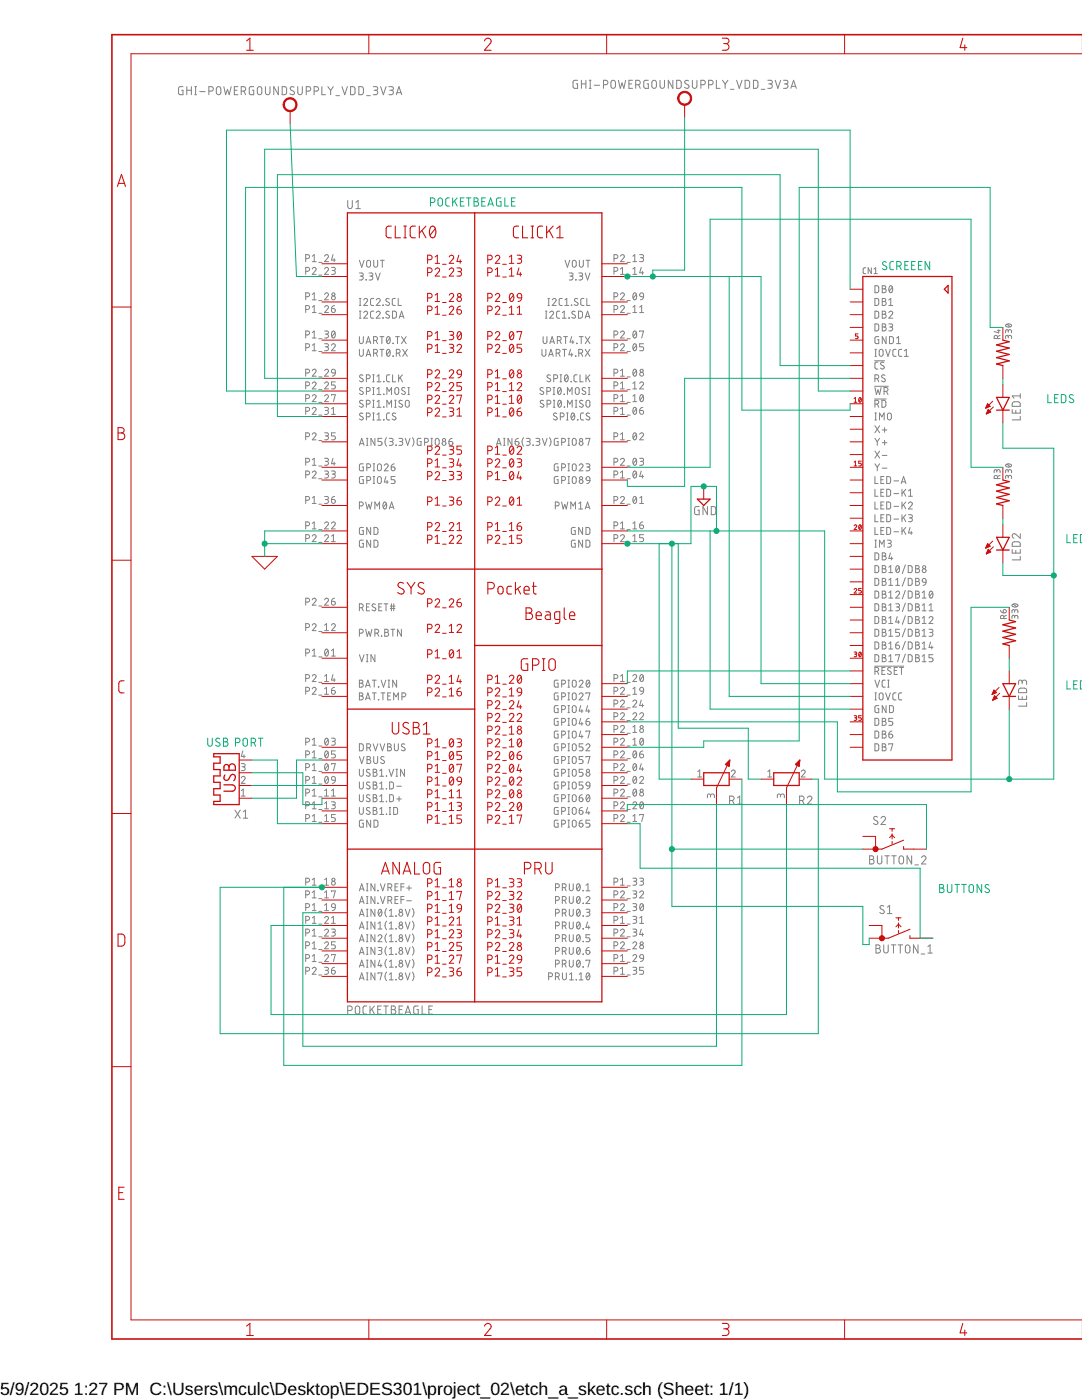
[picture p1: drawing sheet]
<svg xmlns="http://www.w3.org/2000/svg" width="216mm" height="279mm" viewBox="0 0 216 279" stroke-linecap="round" stroke-linejoin="round" font-family="sans-serif">
<defs><g id="words">
<g font-size="3.5">
<text x="0" y="278.4">5/9/2025</text>
<text x="14.7" y="278.4">1:27 PM C:\Users\mculc\Desktop\EDES301\project_02\etch_a_sketc.sch (Sheet: 1/1)</text>
</g>
</g></defs>
<g fill="none" stroke="#808080" stroke-width=".2">
<path d="M36.5 17.3h-.7l-.2 .2v1l.2 .4h.7v-.9h-.3M37.3 18h.9M37.3 17.3v1.6M38.2 17.3v1.6M38.9 18.9h.3M38.9 17.3h.3M39 17.3v1.6M39.9 18.3h1M41.7 18.2h.4a.44 .44 0 0 0 .5-.5 .44 .44 0 0 0-.5-.4h-.4v1.6M43.3 17.4l.3-.1 .3 .1 .2 1.1a.46 .46 0 0 1-.5 .4 .46 .46 0 0 1-.4-.4v-.8zM44.7 17.3l.3 1.6 .4-1.1 .3 1.1 .4-1.6M46.8 18h.5"/>
<path d="M47.5 17.3h-.7v1.6h.7M48.1 18.2h.5a.44 .44 0 0 0 .4-.5 .44 .44 0 0 0-.4-.4h-.5v1.6M48.7 18.2l.3 .7M50.6 17.3h-.6l-.2 .2-.1 1 .3 .4h.6v-.9h-.2M51.5 17.4l.3-.1 .3 .1 .1 1.1a.44 .44 0 0 1-.4 .4 .44 .44 0 0 1-.4-.4zM53 17.3v1.2a.46 .46 0 0 0 .4 .4 .46 .46 0 0 0 .5-.4v-1.2M55.5 17.3v1.6l-.9-1.6v1.6M56.3 17.3h.6l.3 .3v1l-.3 .3h-.6zM58.7 17.4a.41 .41 0 0 0-.6 0 .41 .41 0 0 0 0 .6l.5 .2a.42 .42 0 0 1 0 .6 .42 .42 0 0 1-.6 0l-.2-.1M59.4 17.3v1.2a.46 .46 0 0 0 .5 .4 .46 .46 0 0 0 .4-.4v-1.2M61.1 18.2h.5a.44 .44 0 0 0 .4-.5 .44 .44 0 0 0-.4-.4h-.5v1.6M62.7 18.2h.4a.44 .44 0 0 0 .5-.5 .44 .44 0 0 0-.5-.4h-.4v1.6"/>
<path d="M64.2 17.3v1.6h.7M65.4 17.3l.6 .8M66 18.1v.8M66.5 17.3l-.5 .8M67 19.1h.7M68.2 17.3l.6 1.6 .5-1.6M70 17.3h.6l.2 .3v1l-.2 .3h-.6zM71.6 17.3h.6l.3 .3v.9l-.3 .4h-.6zM73.2 19.1h.7M74.5 17.3h.5a.36 .36 0 0 1 .4 .4 .36 .36 0 0 1-.4 .3h-.3M74.9 18a.44 .44 0 0 1 .5 .5 .44 .44 0 0 1-.5 .4h-.4M75.9 17.3l.6 1.6 .5-1.6"/>
<path d="M77.6 17.3h.5a.36 .36 0 0 1 .4 .4 .36 .36 0 0 1-.4 .3h-.3M78.1 18a.44 .44 0 0 1 .4 .5 .44 .44 0 0 1-.4 .4h-.5M79.1 18.9l.5-1.6 .6 1.6M79.2 18.5h.8M115.3 16h-.7l-.2 .2v1.2l.2 .2h.7v-.9h-.3M116 16.7h.9M116 16v1.6M116.9 16v1.6M117.6 17.6h.3M117.6 16h.3M117.8 16v1.6M118.6 17h1.1"/>
<path d="M120.4 16.9h.5a.44 .44 0 0 0 .4-.4 .44 .44 0 0 0-.4-.5h-.5v1.6M122 16.2l.3-.2 .4 .2 .1 .3v.7a.46 .46 0 0 1-.4 .4 .46 .46 0 0 1-.5-.4zM123.4 16l.4 1.6 .3-1 .4 1 .3-1.6M125.5 16.7h.5M126.2 16h-.7v1.6h.7M126.9 16.9h.4a.44 .44 0 0 0 .5-.4 .44 .44 0 0 0-.5-.5h-.4v1.6M127.4 16.9l.4 .7M129.4 16h-.7l-.2 .2v1.2l.2 .2h.7v-.9h-.3M130.2 16.2l.3-.2 .4 .2 .1 1a.46 .46 0 0 1-.5 .4 .46 .46 0 0 1-.4-.4v-.7zM131.7 16v1.2a.44 .44 0 0 0 .4 .4 .44 .44 0 0 0 .5-.4v-1.2M134.3 16v1.6l-1-1.6v1.6M135 16h.7l.2 .3v.9l-.2 .4h-.7z"/>
<path d="M137.4 16.2a.41 .41 0 0 0-.6-.2 .41 .41 0 0 0-.1 .6l.6 .4a.38 .38 0 0 1 .1 .5 .38 .38 0 0 1-.5 .1l-.3-.2M138.2 16v1.2a.46 .46 0 0 0 .4 .4 .46 .46 0 0 0 .5-.4v-1.2M139.8 16.9h.5a.44 .44 0 0 0 .4-.4 .44 .44 0 0 0-.4-.5h-.5v1.6M141.4 16.9h.5a.44 .44 0 0 0 .4-.4 .44 .44 0 0 0-.4-.5h-.5v1.6M142.9 16v1.6h.8M144.2 16l.5 .8M144.7 16.8v.8M145.2 16l-.5 .8M145.8 17.8h.7M147 16l.5 1.6 .6-1.6M148.7 16h.6l.2 .3 .1 .9-.3 .4h-.6zM150.3 16h.7l.2 .3v1.1l-.2 .2h-.7z"/>
<path d="M151.9 17.8h.7M153.2 16h.6a.36 .36 0 0 1 .3 .4 .36 .36 0 0 1-.3 .3h-.4M153.7 16.7a.44 .44 0 0 1 .4 .5 .44 .44 0 0 1-.4 .4h-.5M154.7 16l.5 1.6 .6-1.6M156.3 16h.6a.36 .36 0 0 1 .3 .4 .36 .36 0 0 1-.3 .3h-.4M156.8 16.7a.44 .44 0 0 1 .4 .5 .44 .44 0 0 1-.4 .4h-.5M157.8 17.6l.5-1.6 .6 1.6M157.9 17.2h.8M61 51.6h.4a.39 .39 0 0 0 .4-.4 .39 .39 0 0 0-.4-.4h-.4v1.4M61 59.2h.4a.39 .39 0 0 0 .4-.4 .39 .39 0 0 0-.4-.4h-.4v1.4M61 54.1h.4a.39 .39 0 0 0 .4-.3 .39 .39 0 0 0-.4-.4h-.4v1.4M62.3 53.7a.38 .38 0 0 1 .5-.3 .38 .38 0 0 1 .2 .6l-.7 .8h.8"/>
<path d="M62.3 51.1l.4-.3v1.4M62.3 58.8l.4-.4v1.4M62.3 52.2h.8M62.3 59.8h.8M63.6 54.9h.6M63.6 52.4h.6M63.6 60h.6M64.8 51.1a.38 .38 0 0 1 .5-.3 .38 .38 0 0 1 .1 .6l-.6 .8h.8M64.8 58.8a.38 .38 0 0 1 .5-.4 .38 .38 0 0 1 .1 .7l-.6 .7h.8M64.8 53.7a.38 .38 0 0 1 .5-.3 .38 .38 0 0 1 .1 .6l-.6 .8h.8M66.1 53.4h.6l.2 .2-.2 .4h-.4M66.4 50.8l-.3 1.1h.8"/>
<path d="M66.5 54a.39 .39 0 0 1 .4 .4 .39 .39 0 0 1-.4 .4h-.4M66.7 51.6v.6M69.4 40v1.2a.46 .46 0 0 0 .4 .4 .46 .46 0 0 0 .5-.4v-1.2M71 40.4l.5-.4v1.6M71 41.6h.9M71.7 54.5h.6l.2 .2-.2 .4h-.4M71.7 51.9l.5 1.4 .4-1.4M71.7 59.6h.3M71.9 59.6v1.4M72.1 55.1a.39 .39 0 0 1 .4 .4 .39 .39 0 0 1-.4 .4h-.4M72.6 59.9a.38 .38 0 0 1 .5-.3 .38 .38 0 0 1 .1 .6l-.6 .8h.8M73 55.8l.1 .1z"/>
<path d="M73.3 52l.3-.1 .2 .1 .1 .9a.39 .39 0 0 1-.4 .4 .39 .39 0 0 1-.3-.4zM73.6 54.5h.6l.2 .2-.2 .4h-.4M74 55.1a.39 .39 0 0 1 .4 .4 .39 .39 0 0 1-.4 .4h-.4M74.6 51.9v1a.39 .39 0 0 0 .4 .4 .39 .39 0 0 0 .4-.4v-1M74.6 59.6h-.5l-.2 .3 .1 .9 .1 .1 .5 .1M74.9 54.5l.5 1.4 .5-1.4M75.1 59.9a.39 .39 0 0 1 .5-.3 .39 .39 0 0 1 .2 .6l-.7 .8h.8M75.9 51.9h.8M76.3 51.9v1.4M77.7 59.7l-.5-.1-.2 .3 .1 .2 .5 .3a.38 .38 0 0 1-.1 .6 .38 .38 0 0 1-.5-.2M78.9 59.6h-.4l-.2 .3v.9l.2 .1 .4 .1M79.5 59.6v1.4h.6"/>
<path d="M109.3 59.6h.3M109.5 59.6v1.4M110.2 59.9a.38 .38 0 0 1 .5-.3 .38 .38 0 0 1 .1 .6l-.6 .8h.8M112.2 59.6h-.4l-.2 .3v.9l.2 .1 .4 .1M112.7 59.9l.4-.3v1.4M112.8 51.9l.4 1.4 .5-1.4M113.6 54.5h.6l.1 .2-.1 .4h-.5M114 55.1a.39 .39 0 0 1 .3 .4 .39 .39 0 0 1-.3 .4h-.4M114.3 52l.3-.1 .3 .1 .1 .9a.39 .39 0 0 1-.4 .4 .39 .39 0 0 1-.4-.4zM114.9 55.8l.1 .1zM115.3 59.7a.35 .35 0 0 0-.6-.1 .35 .35 0 0 0 .1 .5l.4 .3a.38 .38 0 0 1-.1 .6 .38 .38 0 0 1-.5-.2M115.5 54.5h.6l.1 .2-.1 .4h-.5"/>
<path d="M115.6 51.9v1a.39 .39 0 0 0 .4 .4 .39 .39 0 0 0 .4-.4v-1M115.9 55.1a.39 .39 0 0 1 .4 .4 .39 .39 0 0 1-.4 .4h-.4M116.5 59.6h-.4l-.2 .3v.9l.2 .1 .4 .1M116.8 54.5l.4 1.4 .5-1.4M116.9 51.9h.8M117.1 59.6v1.4h.6M117.3 51.9v1.4M122.5 54.1h.4a.39 .39 0 0 0 .4-.3 .39 .39 0 0 0-.4-.4h-.4v1.4M122.5 59.2h.4a.39 .39 0 0 0 .4-.4 .39 .39 0 0 0-.4-.4h-.4v1.4M122.5 51.6h.4a.39 .39 0 0 0 .4-.4 .39 .39 0 0 0-.4-.4h-.4v1.4M123.8 58.8a.39 .39 0 0 1 .5-.4 .39 .39 0 0 1 .2 .7l-.7 .7h.8M123.8 51.1a.39 .39 0 0 1 .5-.3 .39 .39 0 0 1 .2 .6l-.7 .8h.8"/>
<path d="M123.8 53.7l.4-.3v1.4M123.8 54.8h.8M125.1 54.9h.7M125.1 52.4h.7M125.1 60h.7M126.3 51.1l.4-.3v1.4M126.3 53.7l.4-.3v1.4M126.3 54.8h.7M126.3 52.2h.7M126.4 58.5l.3-.1a.83 .83 0 0 1 0 1.4 .88 .88 0 0 1-.3-1.3zM127 58.8l-.7 .7M127.6 50.8h.6l.2 .3-.2 .3h-.4"/>
<path d="M127.8 58.5l.2-.1 .3 .1 .1 .7-.7-.1-.1-.3zM128 53.4l-.4 1h.8M128 51.4a.39 .39 0 0 1 .4 .4 .39 .39 0 0 1-.4 .4h-.4M128.2 54.1v.7M128.4 59.2l-.1 .4-.5 .2M172.7 53.4l-.3 .1-.2 .2v.8l.5 .1M173.9 53.4v1.2l-.7-1.2v1.2M174.4 53.7l.3-.3v1.2M174.4 54.6h.6M174.6 57h.5l.2 .3v.9l-.2 .2h-.5zM174.6 59.6h.5l.2 .2v.9l-.2 .2-.5 .1zM176 57l.7 .1v.3l-.3 .2a.39 .39 0 0 1 .4 .4 .39 .39 0 0 1-.4 .4h-.4z"/>
<path d="M176 59.6l.7 .1v.2l-.3 .3a.39 .39 0 0 1 .4 .4 .39 .39 0 0 1-.4 .4h-.4zM176 57.6h.4M177.4 59.9l.3-.3v1.4M177.5 57.1l.2-.1a.81 .81 0 0 1 0 1.4 .88 .88 0 0 1-.2-1.3zM178.1 57.3l-.7 .8M61 61.8h.4a.39 .39 0 0 0 .4-.4 .39 .39 0 0 0-.4-.4h-.4v1.4M61 66.8h.4a.39 .39 0 0 0 .4-.3 .39 .39 0 0 0-.4-.4h-.4v1.4M61 69.4h.4a.39 .39 0 0 0 .4-.4 .39 .39 0 0 0-.4-.4h-.4v1.4M61 77h.4a.38 .38 0 0 0 .4-.4 .38 .38 0 0 0-.4-.4h-.4v1.4M61 79.5h.4a.38 .38 0 0 0 .4-.4 .38 .38 0 0 0-.4-.3h-.4v1.4M61 74.4h.4a.38 .38 0 0 0 .4-.3 .38 .38 0 0 0-.4-.4h-.4v1.4M62.3 76.5a.38 .38 0 0 1 .6-.3 .38 .38 0 0 1 .1 .6l-.7 .8h.8"/>
<path d="M62.3 79.1a.38 .38 0 0 1 .6-.3 .38 .38 0 0 1 .1 .6l-.7 .8h.8M62.3 74a.38 .38 0 0 1 .6-.3 .38 .38 0 0 1 .1 .6l-.7 .8h.8M62.3 61.3l.4-.3v1.4M62.3 66.4l.4-.3v1.4M62.3 68.9l.4-.3v1.4M62.3 62.4h.8M62.3 67.5h.8M62.3 70h.8M63.6 75.2h.6M63.6 77.8h.6M63.6 62.5h.6M63.6 67.6h.6"/>
<path d="M63.6 70.1h.6M64.8 61.3a.38 .38 0 0 1 .5-.3 .38 .38 0 0 1 .1 .6l-.6 .8h.8M64.8 66.1h.6l.1 .2-.1 .4h-.5M64.8 68.6h.6l.1 .2-.1 .4h-.5M64.8 76.5a.38 .38 0 0 1 .5-.3 .38 .38 0 0 1 .1 .6l-.6 .8h.8M64.8 79.1a.38 .38 0 0 1 .5-.3 .38 .38 0 0 1 .1 .6l-.6 .8h.8M64.8 74a.38 .38 0 0 1 .5-.3 .38 .38 0 0 1 .1 .6l-.6 .8h.8M65.2 66.7a.39 .39 0 0 1 .4 .4 .39 .39 0 0 1-.4 .4h-.4M65.2 69.2a.39 .39 0 0 1 .4 .4 .39 .39 0 0 1-.4 .4h-.4M66.1 61.6h.5a.39 .39 0 0 1 .3 .4 .39 .39 0 0 1-.4 .4 .39 .39 0 0 1-.4-.4zM66.1 68.9a.38 .38 0 0 1 .6-.3 .38 .38 0 0 1 .1 .6l-.7 .8h.8M66.1 78.9v-.1h.8l-.4 1.4"/>
<path d="M66.3 73.8l.2-.1 .3 .1 .1 .6h-.7zM66.3 66.1h.2a.83 .83 0 0 1 0 1.4 .88 .88 0 0 1-.2-1.4zM66.8 61l-.5 .2-.2 .4M66.8 66.4l-.6 .7M66.9 76.2h-.8v.6h.5a.4 .4 0 0 1 .3 .4 .4 .4 0 0 1-.3 .4h-.5M66.9 74.4l-.1 .4-.5 .3M71.7 67.2v1a.39 .39 0 0 0 .4 .4 .39 .39 0 0 0 .4-.4v-1M71.7 69.7v1a.39 .39 0 0 0 .4 .4 .39 .39 0 0 0 .4-.4v-1M71.7 63.5h.3M71.7 62.1h.3M71.7 61h.3M71.9 62.1v1.4"/>
<path d="M72.4 77.4a.35 .35 0 0 0-.5 0 .35 .35 0 0 0 0 .5l.4 .2a.38 .38 0 0 1 0 .6 .38 .38 0 0 1-.6-.2M72.4 80a.35 .35 0 0 0-.5-.1 .35 .35 0 0 0 0 .6l.4 .2a.38 .38 0 0 1 0 .6 .38 .38 0 0 1-.6-.2M72.4 74.9a.35 .35 0 0 0-.5-.1 .35 .35 0 0 0 0 .6l.4 .2a.38 .38 0 0 1 0 .6 .38 .38 0 0 1-.6-.2M72.6 62.4a.38 .38 0 0 1 .5-.3 .38 .38 0 0 1 .1 .6l-.6 .8h.8M73 68.6l.5-1.4 .5 1.4M73 71.1l.5-1.4 .5 1.4M73.1 78.1h.4a.38 .38 0 0 0 .4-.4 .38 .38 0 0 0-.4-.4h-.4v1.4M73.1 75.6h.4a.38 .38 0 0 0 .4-.4 .38 .38 0 0 0-.4-.4h-.4v1.4M73.2 68.2h.7M73.2 70.8h.7M74.4 74.8h.3M74.4 76.2h.3"/>
<path d="M74.4 79.9h.3M74.4 77.3h.3M74.4 78.7h.3M74.5 74.8v1.4M74.5 77.3v1.4M74.5 79.9v1.4M74.5 67.9h.5a.38 .38 0 0 0 .3-.3 .38 .38 0 0 0-.3-.4h-.5v1.4M74.5 70.5h.5a.38 .38 0 0 0 .3-.4 .38 .38 0 0 0-.3-.4h-.5v1.4M74.6 62.1h-.5l-.2 .3 .1 .9 .1 .2h.5M75 67.9l.3 .7M75 70.5l.3 .6M75.1 62.4a.39 .39 0 0 1 .5-.3 .39 .39 0 0 1 .2 .6l-.7 .8h.8"/>
<path d="M75.2 76.2h.8M75.2 78.7h.8M75.2 77.6l.4-.3v1.4M75.2 75.1l.4-.3v1.4M75.8 67.2h.8M75.8 69.7h.8M76.2 67.2v1.4M76.2 69.7v1.4M76.4 63.4l.1 .1zM76.4 60.9l.1 .1zM76.5 76.1l.1 .1zM76.5 78.7h.1z"/>
<path d="M77.2 78.7v-1.4l.5 .8 .4-.8v1.4M77.3 67.3l.2-.1a.83 .83 0 0 1 0 1.4 .88 .88 0 0 1-.2-1.3zM77.3 69.8l.2-.1a.83 .83 0 0 1 0 1.4 .88 .88 0 0 1-.2-1.3zM77.7 62.2l-.5-.1-.2 .3 .1 .2 .5 .3a.38 .38 0 0 1-.1 .6 .38 .38 0 0 1-.5-.2M77.8 74.8h-.5l-.2 .3 .1 .9 .6 .2M77.8 67.5l-.6 .8M77.8 70l-.6 .8M78.3 62.1h.6l.2 .2v.9l-.2 .3h-.6zM78.3 74.8v1.4h.7M78.4 68.5l.1 .1zM78.4 71l.1 .1zM78.7 79.9h.4"/>
<path d="M78.9 77.4l.3-.1 .3 .1 .1 .9a.39 .39 0 0 1-.4 .4 .39 .39 0 0 1-.4-.4zM78.9 79.9v1.4M78.9 67.2h.8M79.1 70.5h.4a.38 .38 0 0 0 .3-.4 .38 .38 0 0 0-.3-.4h-.4v1.4M79.3 67.2v1.4M79.5 70.5l.3 .6M79.5 74.8v1.4M79.7 63.5l.4-1.4 .5 1.4M79.8 63.1h.7M79.8 75.3l.5 .9M80.1 67.2l.9 1.4M80.3 80l-.5-.1-.2 .3 .1 .2 .5 .3a.35 .35 0 0 1 0 .5 .35 .35 0 0 1-.5 0l-.1-.1"/>
<path d="M80.3 74.8l-.8 .8M80.3 69.7l1 1.4M80.8 77.4h-.5l-.1 .2v.3l.5 .2a.35 .35 0 0 1 .1 .6 .35 .35 0 0 1-.6-.1l-.1-.1M81 80l.3-.1 .3 .1 .1 .9a.39 .39 0 0 1-.4 .4 .39 .39 0 0 1-.4-.4zM81 67.2l-.9 1.4M81.3 69.7l-1 1.4M81.4 77.3h.3M81.4 78.7h.3M81.6 77.3v1.4M108.1 69.7v1a.39 .39 0 0 0 .4 .4 .39 .39 0 0 0 .4-.4v-1M108.4 67.2v1a.38 .38 0 0 0 .4 .4 .38 .38 0 0 0 .3-.4v-1M108.4 77.4a.35 .35 0 0 0-.5 0 .35 .35 0 0 0 0 .5l.5 .2a.39 .39 0 0 1-.1 .7 .39 .39 0 0 1-.6-.3"/>
<path d="M108.5 80a.35 .35 0 0 0-.6-.1 .35 .35 0 0 0 0 .6l.5 .2a.34 .34 0 0 1 0 .5 .34 .34 0 0 1-.5 0l-.1-.1M108.8 63.5h.3M108.8 62.1h.3M109 62.1v1.4M109.1 78.1h.4a.38 .38 0 0 0 .4-.4 .38 .38 0 0 0-.4-.4h-.4v1.4M109.3 61h.3M109.5 71.1l.4-1.4 .5 1.4M109.6 70.8h.7M109.7 62.4a.38 .38 0 0 1 .5-.3 .38 .38 0 0 1 .1 .6l-.6 .8h.8M109.7 68.6l.5-1.4 .4 1.4M109.8 74.9l-.5-.1-.1 .3v.2l.5 .3a.35 .35 0 0 1 .1 .5 .35 .35 0 0 1-.6 0l-.1-.1M109.8 68.2h.7"/>
<path d="M110.4 77.3h.3M110.4 78.7h.3M110.4 79.9h.3M110.5 75.6h.4a.38 .38 0 0 0 .4-.4 .38 .38 0 0 0-.4-.4h-.4v1.4M110.5 77.3v1.4M110.6 79.9v1.4M111 70.5h.4a.38 .38 0 0 0 .4-.4 .38 .38 0 0 0-.4-.4h-.4v1.4M111.2 67.9h.4a.38 .38 0 0 0 .4-.3 .38 .38 0 0 0-.4-.4h-.4v1.4M111.4 77.4h.1a.67 .67 0 0 1 .6 .4 .67 .67 0 0 1-.2 .7l-.2 .2a.67 .67 0 0 1-.5-.5 .67 .67 0 0 1 .2-.7zM111.4 80l.1-.1a.69 .69 0 0 1 .6 .7 .69 .69 0 0 1-.6 .6l-.2-.6zM111.4 70.5l.4 .6M111.7 62.1h-.4l-.2 .3v.9l.2 .2h.4"/>
<path d="M111.7 67.9l.3 .7M111.8 74.8h.3M111.8 76.2h.3M111.9 74.8v1.4M111.9 77.6l-.6 .8M112.2 62.4l.4-.3v1.4M112.2 63.5h.8M112.2 69.7h.8M112.5 67.2h.7M112.5 78.7h.1zM112.6 69.7v1.4M112.7 61h.8"/>
<path d="M112.8 74.9l.2-.1a.83 .83 0 0 1 0 1.4 .88 .88 0 0 1-.2-1.3zM112.9 67.2v1.4M113.2 78.7v-1.4l.5 .8 .5-.8v1.4M113.3 75.1l-.6 .8M113.5 63.4l.1 .1zM113.8 69.7l-.3 1.1h.8M113.9 76.1l.1 .1zM114 60.9l.1 .1zM114.1 67.2l-.4 1.1h.8M114.1 70.5v.6M114.3 67.9v.7M114.8 62.2a.35 .35 0 0 0-.6-.1 .35 .35 0 0 0 .1 .6l.4 .2a.39 .39 0 0 1-.1 .6 .39 .39 0 0 1-.5-.2"/>
<path d="M114.8 79.9h.3M114.8 71l.1 .1zM114.9 77.4l.3-.1 .3 .1 .1 .9a.39 .39 0 0 1-.4 .4 .39 .39 0 0 1-.4-.4zM115 79.9v1.4M115.1 68.5v.1zM115.1 74.8h-.4l-.2 .3 .1 .9 .5 .2M115.4 62.1h.6l.2 .2v.8l-.2 .4h-.6zM115.5 70.5h.4a.38 .38 0 0 0 .4-.4 .38 .38 0 0 0-.4-.4h-.4v1.4M115.6 67.2h.8M115.7 74.8v1.4h.7M116 70.5l.3 .6M116 67.2v1.4"/>
<path d="M116.3 80l-.5-.1-.1 .3v.2l.5 .3a.35 .35 0 0 1 .1 .5 .35 .35 0 0 1-.6 0l-.1-.1M116.8 69.7l.9 1.4M116.8 67.2l.9 1.4M116.8 63.5l.4-1.4 .5 1.4M116.8 77.4h-.4l-.2 .2v.3l.5 .2a.35 .35 0 0 1 .1 .6 .35 .35 0 0 1-.6-.1l-.1-.1M116.9 63.1h.7M116.9 74.8v1.4M117.1 80l.2-.1 .3 .1 .1 .9a.39 .39 0 0 1-.4 .4 .39 .39 0 0 1-.4-.4zM117.2 75.3l.5 .9M117.4 77.3h.3M117.4 78.7h.3M117.6 77.3v1.4"/>
<path d="M117.7 74.8l-.8 .8M117.7 69.7l-.9 1.4M117.7 67.2l-.9 1.4M122.5 74.4h.4a.38 .38 0 0 0 .4-.3 .38 .38 0 0 0-.4-.4h-.4v1.4M122.5 79.5h.4a.38 .38 0 0 0 .4-.4 .38 .38 0 0 0-.4-.3h-.4v1.4M122.5 77h.4a.38 .38 0 0 0 .4-.4 .38 .38 0 0 0-.4-.4h-.4v1.4M122.5 69.4h.4a.39 .39 0 0 0 .4-.4 .39 .39 0 0 0-.4-.4h-.4v1.4M122.5 66.8h.4a.39 .39 0 0 0 .4-.3 .39 .39 0 0 0-.4-.4h-.4v1.4M122.5 61.8h.4a.39 .39 0 0 0 .4-.4 .39 .39 0 0 0-.4-.4h-.4v1.4M123.8 68.9a.39 .39 0 0 1 .5-.3 .39 .39 0 0 1 .2 .6l-.7 .8h.8M123.8 66.4a.39 .39 0 0 1 .5-.3 .39 .39 0 0 1 .2 .6l-.7 .8h.8M123.8 61.3a.39 .39 0 0 1 .5-.3 .39 .39 0 0 1 .2 .6l-.7 .8h.8"/>
<path d="M123.8 74l.4-.3v1.4M123.8 76.5l.4-.3v1.4M123.8 79.1l.4-.3v1.4M123.8 75.1h.8M123.8 77.6h.8M125.1 75.2h.7M125.1 77.8h.7M125.1 62.5h.7M125.1 67.6h.7M125.1 70.1h.7M126.3 79.1l.4-.3v1.4M126.3 61.3l.4-.3v1.4"/>
<path d="M126.3 76.5l.4-.3v1.4M126.3 77.6h.7M126.3 62.4h.7M126.4 73.8l.3-.1a.83 .83 0 0 1 0 1.4 .88 .88 0 0 1-.3-1.3zM126.4 68.7l.3-.1a.83 .83 0 0 1 0 1.4 .88 .88 0 0 1-.3-1.3zM126.4 66.1h.3a.83 .83 0 0 1 0 1.4 .88 .88 0 0 1-.3-1.4zM127 74l-.7 .8M127 68.9l-.7 .8M127 66.4l-.7 .7M127.6 76.5a.39 .39 0 0 1 .6-.3 .39 .39 0 0 1 .1 .6l-.7 .8h.8M127.6 66.2v-.1h.8l-.4 1.4M127.6 61.3l.4-.3v1.4"/>
<path d="M127.6 62.4h.8M127.8 78.8h.2a.83 .83 0 0 1 0 1.4 .88 .88 0 0 1-.2-1.4zM128.3 79.1l-.6 .7M128.4 68.6h-.8v.6h.5a.4 .4 0 0 1 .3 .4 .4 .4 0 0 1-.3 .4h-.5M174.5 72h2M174.5 79.6h2.3M174.5 77.1h2.7M174.6 62.1h.5l.2 .2v.9l-.2 .3h-.5zM174.6 64.6l.5 .1 .2 .2v.9l-.2 .2h-.5zM174.6 75.6h.4a.38 .38 0 0 0 .3-.4 .38 .38 0 0 0-.3-.4h-.4v1.4M174.6 69.7h.3M174.6 71.1h.3"/>
<path d="M174.6 77.3l.3 1.4 .3-.9 .3 .9 .3-1.4M174.7 69.7v1.4M175 75.6l.3 .6M175.2 72.3h-.4l-.2 .3v.9l.6 .2M175.3 67.2h-.5l-.2 .2v.9l.2 .3h.5v-.8h-.2M175.6 69.8l.2-.1 .3 .1 .1 .9a.39 .39 0 0 1-.4 .4 .39 .39 0 0 1-.4-.4zM176 79.9h.5l.2 .2 .1 .8-.3 .3-.5 .1zM176 62.1l.7 .1v.3l-.3 .2a.39 .39 0 0 1 .4 .4 .39 .39 0 0 1-.4 .4h-.4zM176 64.6l.7 .1v.3l-.3 .3a.39 .39 0 0 1 .4 .3 .39 .39 0 0 1-.4 .4h-.4zM176 60.2h.4M176 62.7h.4M176 65.3h.4"/>
<path d="M176.4 72.4l-.5-.1-.2 .3 .1 .2 .5 .3a.39 .39 0 0 1-.1 .6 .39 .39 0 0 1-.5-.3M176.4 78.1h.4a.38 .38 0 0 0 .4-.4 .38 .38 0 0 0-.4-.4h-.4v1.4M176.6 74.9l-.5-.1-.2 .3 .1 .2 .5 .3a.35 .35 0 0 1 .1 .5 .35 .35 0 0 1-.6 0l-.1-.1M176.7 69.7l.5 1.4 .5-1.4M176.8 67.2v1.4l-.8-1.4v1.4M176.9 78.1l.3 .6M177.4 62.4a.38 .38 0 0 1 .5-.3 .38 .38 0 0 1 .1 .6l-.6 .8h.7M177.4 64.6l.5 .1 .2 .2-.2 .3-.4 .1M177.4 61h.7M177.5 67.2h.5l.2 .2v.9l-.2 .2-.5 .1zM177.7 65.3a.39 .39 0 0 1 .4 .3 .39 .39 0 0 1-.4 .4h-.3M178.8 69.7h-.4l-.2 .3v.9l.2 .2h.4"/>
<path d="M178.9 68.6h.8M178.9 67.5l.4-.3v1.4M179.9 69.7h-.4l-.2 .3v.9l.2 .2h.4M180.4 71.1h.8M180.4 70l.4-.3v1.4M199 67.6v-.5l-.2-.2-.3 .1-.1 .6h1.2M199 66h.6M199.3 65.8v.6l-.9-.2M199.6 66.9l-.6 .3M200.7 64.9a.66 .66 0 0 1 1.1 .2 .66 .66 0 0 1-1.1-.2zM200.9 64.7l.7 .5M201.2 67.2l.1-.2 .3-.1 .2 .2v.5"/>
<path d="M201.2 67.4v-.3l-.3-.2-.2 .3v.4M201.2 66.1l.1-.3h.3l.2 .2v.4M201.2 66.3v-.4l-.3-.1-.2 .2v.4M203.6 78.6v.9M203.6 79h-1.6l.3 .5M61 92.2h.4a.38 .38 0 0 0 .4-.4 .38 .38 0 0 0-.4-.3h-.4v1.4M61 99.8h.4a.38 .38 0 0 0 .4-.3 .38 .38 0 0 0-.4-.4h-.4v1.4M61 82.1h.4a.38 .38 0 0 0 .4-.4 .38 .38 0 0 0-.4-.4h-.4v1.4M61 94.8h.4a.38 .38 0 0 0 .4-.4 .38 .38 0 0 0-.4-.4h-.4v1.4M61 87.1h.4a.38 .38 0 0 0 .4-.3 .38 .38 0 0 0-.4-.4h-.4v1.4M62.3 81.6a.38 .38 0 0 1 .6-.3 .38 .38 0 0 1 .1 .6l-.7 .8h.8M62.3 94.3a.38 .38 0 0 1 .6-.3 .38 .38 0 0 1 .1 .6l-.7 .8h.8"/>
<path d="M62.3 86.7a.38 .38 0 0 1 .6-.3 .38 .38 0 0 1 .1 .6l-.7 .8h.8M62.3 91.8l.4-.3v1.4M62.3 99.4l.4-.3v1.4M62.3 92.9h.8M63.6 87.9h.6M63.6 95.5h.6M63.6 82.8h.6M63.6 80.3h.6M63.6 93h.6M64.8 91.5h.6l.1 .2-.1 .4h-.5M64.8 99.1h.6l.1 .2-.1 .4h-.5M64.8 81.3h.6l.1 .2-.1 .4h-.5"/>
<path d="M64.8 94h.6l.1 .2-.1 .4h-.5M64.8 86.4h.6l.1 .2-.1 .4h-.5M65.2 92.1a.39 .39 0 0 1 .4 .4 .39 .39 0 0 1-.4 .4h-.4M65.2 99.7a.39 .39 0 0 1 .4 .4 .39 .39 0 0 1-.4 .4h-.4M65.2 81.9a.39 .39 0 0 1 .4 .4 .39 .39 0 0 1-.4 .4h-.4M65.2 94.6a.39 .39 0 0 1 .4 .4 .39 .39 0 0 1-.4 .4h-.4M65.2 87a.39 .39 0 0 1 .4 .4 .39 .39 0 0 1-.4 .4h-.4M66.1 99.7h.5a.39 .39 0 0 1 .3 .4 .39 .39 0 0 1-.4 .4 .39 .39 0 0 1-.4-.4zM66.1 94h.6l.2 .2-.2 .4h-.4M66.1 81.6l.4-.3v1.4M66.1 82.7h.8M66.4 91.5l-.3 1h.8"/>
<path d="M66.5 94.6a.39 .39 0 0 1 .4 .4 .39 .39 0 0 1-.4 .4h-.4M66.7 92.2v.7M66.8 99.1l-.4 .1-.3 .5M66.9 86.4h-.8v.6h.5a.4 .4 0 0 1 .3 .4 .4 .4 0 0 1-.3 .4h-.5M71.7 88.9l.5-1.4 .4 1.4M71.8 88.5h.7M72.4 82.5a.35 .35 0 0 0-.5 0 .35 .35 0 0 0 0 .5l.4 .2a.38 .38 0 0 1 0 .6 .38 .38 0 0 1-.6-.2M72.5 92.6h-.5l-.3 .2v.9l.2 .2 .6 .1v-.8h-.2M72.5 95.1h-.5l-.3 .2v.9l.2 .3h.6v-.8h-.2M73.1 80.6h.4a.38 .38 0 0 0 .4-.3 .38 .38 0 0 0-.4-.4h-.4v1.4M73.1 83.2h.4a.38 .38 0 0 0 .4-.4 .38 .38 0 0 0-.4-.4h-.4v1.4M73.1 88.9h.3"/>
<path d="M73.1 87.5h.3M73.2 93.3h.4a.39 .39 0 0 0 .4-.3 .39 .39 0 0 0-.4-.4h-.4v1.4M73.2 95.9h.4a.39 .39 0 0 0 .4-.4 .39 .39 0 0 0-.4-.4h-.4v1.4M73.3 87.5v1.4M74.4 82.4h.3M74.4 83.8h.3M74.4 81.3h.3M74.5 96.5h.3M74.5 95.1h.3M74.5 94h.3M74.5 92.6h.3M74.5 82.4v1.4"/>
<path d="M74.6 92.6v1.4M74.6 95.1v1.4M74.8 87.5v1.4l-.8-1.4v1.4M75.2 83.8h.8M75.2 81.3h.8M75.2 80.2l.4-.3v1.4M75.2 82.7l.4-.3v1.4M75.4 92.7l.3-.1 .3 .1 .1 .9a.39 .39 0 0 1-.4 .4 .39 .39 0 0 1-.4-.4zM75.4 95.2l.3-.1 .3 .1 .1 .9a.39 .39 0 0 1-.4 .4 .39 .39 0 0 1-.4-.4zM76.2 87.5h-.8v.6h.5a.39 .39 0 0 1 .3 .4 .39 .39 0 0 1-.3 .4h-.5M76.5 83.7l.1 .1zM76.5 81.2l.1 .1z"/>
<path d="M76.7 92.9a.38 .38 0 0 1 .5-.3 .38 .38 0 0 1 .1 .6l-.6 .8h.8M77 95.1l-.3 1.1h.8M77.1 87.3l-.3 .9 .3 .8M77.2 81.3v-1.4l.5 .7 .4-.7v1.4M77.2 95.9v.6M77.7 87.5h.6l.1 .2-.1 .4h-.5M77.8 82.4h-.5l-.2 .3 .1 .9 .1 .2h.5M78.1 93.2h.4a.39 .39 0 0 1 .3 .4 .39 .39 0 0 1-.4 .4 .39 .39 0 0 1-.3-.4zM78.1 88.1a.38 .38 0 0 1 .4 .4 .38 .38 0 0 1-.4 .4h-.4M78.7 92.6l-.5 .2-.1 .4M78.7 81.3h.4M78.8 95.1h-.7v.6h.4a.39 .39 0 0 1 .3 .4 .39 .39 0 0 1-.3 .4h-.4"/>
<path d="M78.9 82.5l-.4-.1-.2 .3 .1 .2 .5 .3a.35 .35 0 0 1 0 .6 .35 .35 0 0 1-.5-.1l-.2-.1M79 88.8h.1M79.6 87.5h.6l.2 .2-.2 .4h-.4M80 88.1a.38 .38 0 0 1 .4 .4 .38 .38 0 0 1-.4 .4h-.4M80.9 87.5l.4 1.4 .5-1.4M82.3 87.3l.3 .9-.3 .8M84 87.5h-.5l-.2 .2-.1 .9 .2 .3h.6v-.8h-.2M84.7 88.3h.4a.39 .39 0 0 0 .4-.4 .39 .39 0 0 0-.4-.4h-.4v1.4M86 88.9h.3M86 87.5h.3M86.1 87.5v1.4M87 87.6l.2-.1 .3 .1 .1 .9a.39 .39 0 0 1-.4 .4 .39 .39 0 0 1-.4-.4z"/>
<path d="M89.6 88.1h.4a.39 .39 0 0 1 .4 .5 .39 .39 0 0 1-.5 .3 .39 .39 0 0 1-.3-.4zM90.2 87.5l-.4 .1-.2 .5M99.1 88.9l.4-1.4 .5 1.4M99.2 88.5h.7M100.5 88.9h.3M100.5 87.5h.3M100.6 87.5v1.4M102.2 87.5v1.4l-.8-1.4v1.4M102.8 88.1h.5a.39 .39 0 0 1 .3 .4 .39 .39 0 0 1-.5 .4 .39 .39 0 0 1-.3-.4zM103.4 87.5l-.4 .1-.2 .5M104.5 87.3l-.3 .9 .3 .8M105 87.5h.6l.2 .2-.2 .4h-.4"/>
<path d="M105.4 88.1a.38 .38 0 0 1 .4 .4 .38 .38 0 0 1-.4 .4h-.4M106.3 88.9h.1M106.9 87.5h.6l.2 .2-.2 .4h-.4M107.3 88.1a.38 .38 0 0 1 .4 .4 .38 .38 0 0 1-.4 .4h-.4M108.2 87.5l.5 1.4 .5-1.4M109.2 80.6h.3a.38 .38 0 0 0 .4-.3 .38 .38 0 0 0-.4-.4h-.3v1.4M109.6 87.3l.3 .9-.3 .8M110.4 81.3h.3M111.1 82.5a.35 .35 0 0 0-.5 0 .35 .35 0 0 0 0 .5l.4 .2a.35 .35 0 0 1 .1 .6 .35 .35 0 0 1-.5-.1l-.2-.1M111.4 87.5h-.5l-.3 .2v.9l.2 .3h.6v-.8h-.3M111.4 95.1h-.5l-.3 .2v.9l.2 .3h.6v-.8h-.3M111.4 92.6h-.5l-.3 .2v.9l.2 .2 .6 .1v-.8h-.3"/>
<path d="M111.8 83.2h.4a.38 .38 0 0 0 .4-.4 .38 .38 0 0 0-.4-.4h-.4v1.4M112 80.2l-.6 .8M112.1 88.3h.4a.39 .39 0 0 0 .3-.4 .39 .39 0 0 0-.3-.4h-.4v1.4M112.1 95.9h.4a.39 .39 0 0 0 .3-.4 .39 .39 0 0 0-.3-.4h-.4v1.4M112.1 93.3h.4a.39 .39 0 0 0 .3-.3 .39 .39 0 0 0-.3-.4h-.4v1.4M112.6 81.2l.1 .1zM113.1 82.4h.3M113.1 83.8h.3M113.2 82.4v1.4M113.2 81.3v-1.4l.5 .7 .5-.7v1.4M113.3 88.9h.3M113.3 87.5h.3"/>
<path d="M113.3 96.5h.3M113.3 95.1h.3M113.3 94h.3M113.3 92.6h.3M113.5 87.5v1.4M113.5 92.6v1.4M113.5 95.1v1.4M114.1 82.5l.1-.1a.69 .69 0 0 1 .5 .7 .69 .69 0 0 1-.5 .7l-.3-.7zM114.3 87.6l.3-.1 .3 .1 .1 .9a.39 .39 0 0 1-.4 .4 .39 .39 0 0 1-.4-.4zM114.3 95.2l.3-.1 .3 .1 .1 .9a.39 .39 0 0 1-.4 .4 .39 .39 0 0 1-.4-.4zM114.3 92.7l.3-.1 .3 .1 .1 .9a.39 .39 0 0 1-.4 .4 .39 .39 0 0 1-.4-.4zM114.6 82.7l-.6 .8"/>
<path d="M114.8 81.3h.3M115.2 83.7l.1 .1zM115.6 92.9a.38 .38 0 0 1 .5-.3 .38 .38 0 0 1 .1 .6l-.6 .8h.7M116.5 82.4h-.5l-.2 .3 .1 .9 .2 .2h.4M116.9 92.6h.6l.2 .2-.2 .4h-.4M116.9 87.7v-.2h.8l-.4 1.4M117.1 95.2l.2-.1 .3 .1 .1 .7-.7-.1-.1-.3zM117.3 93.2a.38 .38 0 0 1 .4 .4 .38 .38 0 0 1-.4 .4h-.4M117.6 82.5l-.4-.1-.2 .3 .1 .2 .5 .3a.35 .35 0 0 1 0 .6 .35 .35 0 0 1-.5-.1l-.2-.1M117.7 95.9l-.2 .5-.4 .1M122.5 87.1h.4a.38 .38 0 0 0 .4-.3 .38 .38 0 0 0-.4-.4h-.4v1.4M122.5 94.8h.4a.38 .38 0 0 0 .4-.4 .38 .38 0 0 0-.4-.4h-.4v1.4"/>
<path d="M122.5 82.1h.4a.38 .38 0 0 0 .4-.4 .38 .38 0 0 0-.4-.4h-.4v1.4M122.5 99.8h.4a.38 .38 0 0 0 .4-.3 .38 .38 0 0 0-.4-.4h-.4v1.4M122.5 92.2h.4a.38 .38 0 0 0 .4-.4 .38 .38 0 0 0-.4-.3h-.4v1.4M123.8 99.4a.39 .39 0 0 1 .6-.3 .39 .39 0 0 1 .1 .6l-.7 .8h.8M123.8 91.8a.39 .39 0 0 1 .6-.3 .39 .39 0 0 1 .1 .6l-.7 .8h.8M123.8 81.6l.4-.3v1.4M123.8 86.7l.4-.3v1.4M123.8 94.3l.4-.3v1.4M123.8 87.8h.8M123.8 95.4h.8M123.8 82.7h.8M123.8 80.2h.8"/>
<path d="M125.1 87.9h.7M125.1 95.5h.7M125.1 82.8h.7M125.1 80.3h.7M125.1 93h.7M126.3 80.2h.7M126.4 86.5l.3-.1a.83 .83 0 0 1 0 1.4 .88 .88 0 0 1-.3-1.3zM126.4 94.1l.3-.1a.83 .83 0 0 1 0 1.4 .88 .88 0 0 1-.3-1.3zM126.4 81.4l.3-.1a.83 .83 0 0 1 0 1.4 .88 .88 0 0 1-.3-1.3zM126.4 99.2l.3-.1a.83 .83 0 0 1 0 1.4 .88 .88 0 0 1-.3-1.3zM126.4 91.5h.3a.83 .83 0 0 1 0 1.4 .88 .88 0 0 1-.3-1.4zM127 86.7l-.7 .8"/>
<path d="M127 94.3l-.7 .8M127 81.6l-.7 .8M127 99.4l-.7 .8M127 91.8l-.7 .7M127.6 86.7a.39 .39 0 0 1 .6-.3 .39 .39 0 0 1 .1 .6l-.7 .8h.8M127.6 81.9h.5a.39 .39 0 0 1 .3 .5 .39 .39 0 0 1-.4 .3 .39 .39 0 0 1-.4-.4zM127.6 91.5h.6l.2 .2-.2 .4h-.4M127.6 99.4l.4-.3v1.4M128 94l-.4 1.1h.8M128 92.1a.39 .39 0 0 1 .4 .4 .39 .39 0 0 1-.4 .4h-.4M128.2 94.8v.6M128.3 81.3l-.4 .1-.3 .5"/>
<path d="M174.6 80.6h.4a.38 .38 0 0 0 .3-.3 .38 .38 0 0 0-.3-.4h-.4v1.4M174.6 95.1v1.4h.6M174.6 82.4h.3M174.6 83.8h.3M174.6 97.6v1.4h.6M174.6 85l.9 1.4M174.6 90l.9 1.4M174.6 87.5l.4 .7M174.6 92.6l.4 .6M174.7 82.4v1.4M175 88.2v.7M175 93.2v.8"/>
<path d="M175 80.6l.3 .7M175.5 83.8v-1.4l.5 .8 .4-.8v1.4M175.5 85l-.9 1.4M175.5 90l-.9 1.4M175.5 87.5l-.5 .7M175.5 92.6l-.5 .6M175.8 95.7h.4M175.8 98.3h.4M176 85.8h1M176 90.9h1M176 88.3h1M176 93.4h1"/>
<path d="M176.4 95.1h-.6v1.4h.6M176.4 97.6h-.6v1.4h.6M176.5 85.3v1M176.5 87.9v.9M176.9 95.1h.6l.2 .3v.9l-.2 .2h-.6zM176.9 97.6l.6 .1 .2 .2v.9l-.2 .2h-.6zM177.2 82.5l.3-.1 .2 .1 .2 .9a.39 .39 0 0 1-.4 .4 .39 .39 0 0 1-.4-.4zM178.4 96h.9M178.4 98.5h.9M179.8 96.5l.5-1.4 .5 1.4M179.9 96.2h.7M180 97.6v1.4"/>
<path d="M180.3 98.2l.4 .8M180.7 97.6l-.7 .9M181.3 99h.8M181.3 98l.4-.4v1.4M198.9 94l.1-.2 .3-.1 .2 .2 .1 .5M198.9 94.2v-.3l-.3-.2-.2 .3v.4M199 95.5v-.5l-.2-.1h-.3l-.1 .6h1.2M199.6 94.8l-.6 .3M200.7 92.7a.68 .68 0 0 1 1.1 .3 .65 .65 0 0 1-.6 .2 .65 .65 0 0 1-.5-.4zM200.9 92.6l.7 .6M201.2 95.2l.1-.3h.3l.2 .1v.5M201.2 95.4v-.4l-.3-.1-.2 .1v.5"/>
<path d="M201.2 94l.1-.2 .3-.1 .2 .2v.5M201.2 94.2v-.3l-.3-.2-.2 .2v.5M202 81.7v.7h1.6v-.7M202.1 80.3l.3-.1h.9l.3 .3v.6h-1.6zM202.7 81.9v.5M203.6 83.1v.7h-1.6M61 104.9h.4a.38 .38 0 0 0 .4-.4 .38 .38 0 0 0-.4-.3h-.4v1.4M61 107.5h.4a.38 .38 0 0 0 .4-.4 .38 .38 0 0 0-.4-.4h-.4v1.4M62.3 107a.38 .38 0 0 1 .6-.3 .38 .38 0 0 1 .1 .6l-.7 .8h.8M62.3 119.7a.38 .38 0 0 1 .6-.3 .38 .38 0 0 1 .1 .6l-.7 .8h.8M62.3 104.5l.4-.3v1.4M62.3 105.6h.8"/>
<path d="M62.3 100.5h.8M63.6 105.7h.6M63.6 100.6h.6M63.6 108.2h.6M64.8 104.5a.38 .38 0 0 1 .5-.3 .38 .38 0 0 1 .1 .6l-.6 .8h.8M64.8 107a.38 .38 0 0 1 .5-.3 .38 .38 0 0 1 .1 .6l-.6 .8h.8M64.8 119.7a.38 .38 0 0 1 .5-.3 .38 .38 0 0 1 .1 .6l-.6 .8h.8M66.1 104.5a.38 .38 0 0 1 .6-.3 .38 .38 0 0 1 .1 .6l-.7 .8h.8M66.1 107l.4-.3v1.4M66.1 108.1h.8M66.8 119.4l-.5 .3-.2 .3M71.7 101h.4a.39 .39 0 0 0 .4-.4 .39 .39 0 0 0-.4-.4h-.4v1.4"/>
<path d="M72.5 105.3h-.6l-.2 .2v.9l.2 .2 .6 .1v-.8h-.2M72.5 107.8h-.6l-.2 .2v.9l.2 .3h.6v-.8h-.2M73 100.2l.3 1.4 .3-1 .3 1 .3-1.4M74 105.3v1.4l-.8-1.4v1.4M74 107.8v1.4l-.8-1.4v1.4M74.6 105.3h.6l.2 .2v.8l-.2 .3-.6 .1zM74.6 107.8h.6l.2 .3v.7l-.2 .4h-.6zM74.8 101.6v-1.4l.5 .8 .4-.8v1.4M76.6 100.3l.1-.1a.69 .69 0 0 1 .5 .7 .69 .69 0 0 1-.5 .7l-.3-.7zM77.1 100.5l-.6 .8M77.7 101.6l.4-1.4 .5 1.4M77.8 101.2h.7"/>
<path d="M110.8 101h.4a.39 .39 0 0 0 .4-.4 .39 .39 0 0 0-.4-.4h-.4v1.4M112.1 100.2l.3 1.4 .3-1 .3 1 .3-1.4M113.9 101.6v-1.4l.5 .8 .4-.8v1.4M114.8 105.3h-.6l-.2 .2v.9l.2 .2 .6 .1v-.8h-.2M114.8 107.8h-.6l-.2 .2v.9l.2 .3h.6v-.8h-.2M115.5 100.5l.4-.3v1.4M115.5 101.6h.8M116.2 105.3v1.4l-.7-1.4v1.4M116.2 107.8v1.4l-.7-1.4v1.4M116.8 101.6l.4-1.4 .5 1.4M116.9 101.2h.7M116.9 105.3h.6l.2 .2v.9l-.2 .2-.6 .1z"/>
<path d="M116.9 107.8h.6l.2 .3v.9l-.2 .2h-.6zM122.5 104.9h.4a.38 .38 0 0 0 .4-.4 .38 .38 0 0 0-.4-.3h-.4v1.4M122.5 107.5h.4a.38 .38 0 0 0 .4-.4 .38 .38 0 0 0-.4-.4h-.4v1.4M123.8 107a.39 .39 0 0 1 .6-.3 .39 .39 0 0 1 .1 .6l-.7 .8h.8M123.8 104.5l.4-.3v1.4M123.8 105.6h.8M125.1 105.7h.7M125.1 100.6h.7M125.1 108.2h.7M126.3 104.5l.4-.3v1.4M126.3 107l.4-.3v1.4M126.3 105.6h.7"/>
<path d="M126.3 108.1h.7M127.6 104.8h.5a.39 .39 0 0 1 .3 .4 .39 .39 0 0 1-.4 .4 .39 .39 0 0 1-.4-.4zM127.6 100.5h.8M128.3 104.2l-.4 .1-.3 .5M128.4 106.7h-.8v.6h.5a.4 .4 0 0 1 .3 .4 .4 .4 0 0 1-.3 .4h-.5M139.5 101.1h-.7l-.2 .2v1.1l.2 .3h.7v-.9h-.3M141.2 101.1v1.6l-.9-1.6v1.6M141.9 101.1h.7l.2 .3v1l-.2 .3h-.7zM174.6 110.3l.5 .1 .2 .2v.9l-.2 .2h-.5zM174.6 112.9h.5l.2 .2v.9l-.2 .3h-.5zM174.6 115.4l.5 .1 .2 .2v.9l-.2 .2h-.5zM174.6 118h.5l.2 .2v.9l-.2 .2-.5 .1z"/>
<path d="M174.6 105.3v1.4h.6M174.6 100.2v1.4h.6M174.6 109.2h.3M174.6 107.8h.3M174.6 102.7v1.4h.6M174.7 107.8v1.4M175.5 109.2v-1.4l.5 .8 .4-.8v1.4M175.8 105.9h.4M175.8 100.8h.4M175.8 103.4h.4M176 110.3l.7 .2v.2l-.3 .3a.38 .38 0 0 1 .4 .4 .38 .38 0 0 1-.4 .3h-.4zM176 112.9l.7 .1v.3l-.3 .2a.38 .38 0 0 1 .4 .4 .38 .38 0 0 1-.4 .4h-.4z"/>
<path d="M176 115.4l.7 .1v.3l-.3 .3a.38 .38 0 0 1 .4 .3 .38 .38 0 0 1-.4 .4h-.4zM176 118l.7 .1v.2l-.3 .3a.38 .38 0 0 1 .4 .4 .38 .38 0 0 1-.4 .4h-.4zM176 111h.4M176 113.5h.4M176 116.1h.4M176 118.6h.4M176.4 102.7h-.6v1.4h.6M176.4 105.3h-.6v1.4h.6M176.4 100.2h-.6v1.4h.6M176.9 100.2h.6l.2 .2v.9l-.2 .3h-.6zM176.9 102.7l.6 .1 .2 .2v.9l-.2 .2h-.6zM176.9 105.3h.6l.2 .2v.9l-.2 .2-.6 .1z"/>
<path d="M177.1 107.8h.6l.1 .3-.1 .3h-.5M177.4 119.4h.7M177.4 113.2l.3-.3v1.4M177.4 115.7l.3-.3v1.4M177.4 118.3l.3-.3v1.4M177.4 114.3h.7M177.4 116.8h.7M177.5 108.4a.38 .38 0 0 1 .4 .4 .38 .38 0 0 1-.4 .4h-.4M177.7 110.3l-.3 1.1h.7M177.9 111.1v.6M178.4 101h.9M178.4 103.6h.9"/>
<path d="M178.4 106.1h.9M178.7 118.3a.38 .38 0 0 1 .6-.3 .38 .38 0 0 1 .1 .6l-.7 .8h.8M178.7 116.8h.8M178.7 115.7l.4-.3v1.4M178.9 113l.2-.1a.83 .83 0 0 1 0 1.4 .85 .85 0 0 1-.2-1.3zM179.4 113.2l-.6 .8M180 100.2v1.4M180 102.7v1.4M180 105.3v1.4M180.3 100.7l.4 .9M180.3 103.3l.4 .8M180.3 105.8l.4 .9"/>
<path d="M180.7 112.7l-.7 1.7M180.7 115.3l-.7 1.7M180.7 117.8l-.7 1.7M180.7 100.2l-.7 .8M180.7 102.7l-.7 .9M180.7 105.3l-.7 .8M181.2 112.9h.6l.2 .2v.9l-.2 .3h-.6zM181.2 115.4l.6 .1 .2 .2v.9l-.2 .2h-.6zM181.2 118h.6l.2 .2v.9l-.2 .2-.6 .1zM181.3 100.5a.38 .38 0 0 1 .5-.3 .38 .38 0 0 1 .1 .6l-.6 .8h.8M181.3 102.7l.6 .1 .2 .2-.2 .3-.5 .1M181.6 105.3l-.3 1.1h.8"/>
<path d="M181.7 103.4a.38 .38 0 0 1 .4 .3 .38 .38 0 0 1-.4 .4h-.4M181.8 106v.7M182.7 112.9l.6 .1 .1 .3-.3 .2a.38 .38 0 0 1 .4 .4 .38 .38 0 0 1-.4 .4h-.4zM182.7 115.4l.6 .1 .1 .3-.3 .3a.38 .38 0 0 1 .4 .3 .38 .38 0 0 1-.4 .4h-.4zM182.7 118l.6 .1 .1 .2-.3 .3a.38 .38 0 0 1 .4 .4 .38 .38 0 0 1-.4 .4h-.4zM182.7 113.5h.4M182.7 116.1h.4M182.7 118.6h.4M184 119.4h.8M184 118.3l.4-.3v1.4M184.1 115.5l.3-.1 .3 .1 .1 .7-.7-.1zM184.8 116.2l-.3 .5-.3 .1"/>
<path d="M185.6 118.1l.2-.1a.83 .83 0 0 1 0 1.4 .87 .87 0 0 1-.2-1.3zM186.1 118.3l-.6 .8M202 109.7v.7h1.6v-.7M202.1 108.2l.3-.1 .9 .1 .3 .2v.6h-1.6zM202.7 109.8v.6M203.6 106.5v.9l-.9-.8a.45 .45 0 0 0-.7 .2 .45 .45 0 0 0 .3 .6M203.6 111v.7h-1.6M61 130.3h.4a.39 .39 0 0 0 .4-.4 .39 .39 0 0 0-.4-.4h-.4v1.4M61 125.2h.4a.39 .39 0 0 0 .4-.3 .39 .39 0 0 0-.4-.4h-.4v1.4M61 135.4h.4a.39 .39 0 0 0 .4-.4 .39 .39 0 0 0-.4-.4h-.4v1.4M61 137.9h.4a.39 .39 0 0 0 .4-.3 .39 .39 0 0 0-.4-.4h-.4v1.4M61 120.2h.4a.39 .39 0 0 0 .4-.4 .39 .39 0 0 0-.4-.4h-.4v1.4"/>
<path d="M62.3 124.8a.38 .38 0 0 1 .6-.3 .38 .38 0 0 1 .1 .6l-.7 .8h.8M62.3 134.9a.38 .38 0 0 1 .6-.2 .38 .38 0 0 1 .1 .6l-.7 .7h.8M62.3 137.5a.38 .38 0 0 1 .6-.3 .38 .38 0 0 1 .1 .6l-.7 .8h.8M62.3 129.9l.4-.4v1.4M62.3 130.9h.8M63.6 131.1h.6M63.6 136.2h.6M63.6 138.7h.6M63.6 126h.6M63.6 120.9h.6M64.8 124.8l.4-.3v1.4M64.8 134.9l.4-.3v1.4"/>
<path d="M64.8 137.5l.4-.3v1.4M64.8 136h.8M64.8 138.6h.8M64.8 125.9h.8M64.9 129.6h.1a.72 .72 0 0 1 .6 .5 .72 .72 0 0 1-.2 .8h-.1a.67 .67 0 0 1-.6-.4 .67 .67 0 0 1 .2-.7zM65.5 129.9l-.6 .7M66.1 124.8a.38 .38 0 0 1 .6-.3 .38 .38 0 0 1 .1 .6l-.7 .8h.8M66.1 137.8h.5a.39 .39 0 0 1 .3 .4 .39 .39 0 0 1-.4 .4 .39 .39 0 0 1-.4-.4zM66.1 120h.5a.39 .39 0 0 1 .3 .4 .39 .39 0 0 1-.4 .4 .39 .39 0 0 1-.4-.4zM66.1 130.9h.8M66.1 129.9l.4-.4v1.4M66.4 134.6l-.3 1.1h.8"/>
<path d="M66.7 135.4v.6M66.8 137.2l-.5 .2-.2 .4M71.7 126.4h.4a.39 .39 0 0 0 .4-.4 .39 .39 0 0 0-.4-.4h-.4v1.4M71.7 135.7l.6 .2v.3l-.2 .2a.39 .39 0 0 1 .4 .3 .39 .39 0 0 1-.4 .4h-.4zM71.7 138.3l.6 .1v.4l-.2 .1a.39 .39 0 0 1 .4 .4 .39 .39 0 0 1-.4 .4h-.4zM71.7 121.3h.4a.39 .39 0 0 0 .4-.4 .39 .39 0 0 0-.4-.4h-.4v1.4M71.7 130.7l.5 1.4 .4-1.4M71.7 136.4h.4M71.7 138.9h.4M72.2 121.3l.3 .6M72.9 137.1l.5-1.4 .5 1.4M72.9 139.7l.5-1.4 .5 1.4"/>
<path d="M73 125.6l.3 1.4 .3-1 .3 1 .3-1.4M73 136.8h.7M73 139.3h.7M73.1 132.1h.3M73.1 130.7h.3M73.1 121.1h.5M73.3 130.7v1.4M73.7 120.5h-.6v1.4h.6M74.3 135.7h.8M74.3 138.3h.8M74.7 135.7v1.4M74.7 138.3v1.4"/>
<path d="M74.8 126.4h.4a.39 .39 0 0 0 .4-.4 .39 .39 0 0 0-.4-.4h-.4v1.4M74.8 130.7v1.4l-.8-1.4v1.4M74.9 120.6a.35 .35 0 0 0-.5 0 .35 .35 0 0 0 0 .5l.4 .2a.35 .35 0 0 1 .1 .6 .35 .35 0 0 1-.5-.1l-.2-.1M75.3 126.4l.3 .6M75.5 137.1h.1zM75.5 139.6l.1 .1zM75.6 121.1h.5M76 138.3h.8M76.1 135.7l.4 1.4 .5-1.4M76.1 126.9l.1 .1zM76.2 120.5h-.6v1.4h.6M76.4 138.3v1.4"/>
<path d="M76.6 120.5h.8M76.8 125.6l.6 .1 .1 .3-.3 .2a.38 .38 0 0 1 .4 .4 .38 .38 0 0 1-.4 .4h-.4zM76.8 126.2h.4M77 120.5v1.4M77.4 138.9h.4M77.4 137.1h.4M77.4 135.7h.4M77.6 135.7v1.4M77.9 121.4h.9M77.9 121h.9M78 138.3h-.6v1.4h.6M78 125.6h.8"/>
<path d="M78.1 120.5v1.4M78.4 125.6v1.4M78.5 139.7v-1.4l.5 .8 .5-.8v1.4M78.6 120.5v1.4M79.1 135.7v1.4l-.7-1.4v1.4M80.1 125.6v1.4l-.8-1.4v1.4M80.2 139.1h.4a.39 .39 0 0 0 .4-.4 .39 .39 0 0 0-.4-.4h-.4v1.4M111.4 135.7l-.6 .1-.2 .1v.9l.2 .3h.6v-.7h-.3M111.4 138.3h-.6l-.2 .2v.9l.2 .3h.6v-.8h-.3M112.1 136.5h.4a.39 .39 0 0 0 .3-.4 .39 .39 0 0 0-.3-.4h-.4v1.4M112.1 139.1h.4a.39 .39 0 0 0 .3-.4 .39 .39 0 0 0-.3-.4h-.4v1.4M113.3 137.1h.3"/>
<path d="M113.3 135.7h.3M113.3 139.7h.3M113.3 138.3h.3M113.5 135.7v1.4M113.5 138.3v1.4M114.3 135.8l.3-.1 .3 .1 .1 1a.39 .39 0 0 1-.4 .3 .39 .39 0 0 1-.4-.3zM114.3 138.4l.3-.1 .3 .1 .1 .9a.39 .39 0 0 1-.4 .4 .39 .39 0 0 1-.4-.4zM115.6 136.1a.38 .38 0 0 1 .5-.3 .38 .38 0 0 1 .1 .6l-.6 .7h.7M115.6 138.6a.38 .38 0 0 1 .5-.3 .38 .38 0 0 1 .1 .6l-.6 .8h.7M116.9 138.4v-.1h.8l-.4 1.4M117.1 135.8l.2-.1a.83 .83 0 0 1 0 1.4 .88 .88 0 0 1-.2-1.3zM117.6 136.1l-.6 .7"/>
<path d="M122.5 135.4h.4a.39 .39 0 0 0 .4-.4 .39 .39 0 0 0-.4-.4h-.4v1.4M122.5 137.9h.4a.39 .39 0 0 0 .4-.3 .39 .39 0 0 0-.4-.4h-.4v1.4M123.8 137.5a.39 .39 0 0 1 .6-.3 .39 .39 0 0 1 .1 .6l-.7 .8h.8M123.8 134.9l.4-.3v1.4M123.8 136h.8M125.1 136.2h.7M125.1 138.7h.7M126.3 134.9a.38 .38 0 0 1 .5-.2 .38 .38 0 0 1 .1 .6l-.6 .7h.7M126.3 137.5l.4-.3v1.4M126.3 138.6h.7M127.8 137.3l.2-.1 .3 .1 .1 .6h-.7l-.1-.3zM127.8 134.7l.2-.1a.83 .83 0 0 1 0 1.4 .85 .85 0 0 1-.2-1.3z"/>
<path d="M128 139.7l-.4 1.1h.8M128.3 134.9l-.6 .8M128.4 137.9l-.2 .6-.4 .1M174.5 132.9h5.8M174.6 134h.4a.39 .39 0 0 0 .3-.4 .39 .39 0 0 0-.3-.4h-.4v1.4M174.6 120.5h.5l.2 .3v.9l-.2 .2h-.5zM174.6 123l.5 .1 .2 .2v.9l-.2 .2h-.5zM174.6 125.6h.5l.2 .2v.9l-.2 .3h-.5zM174.6 128.1l.5 .1 .2 .2v.9l-.2 .2h-.5zM174.6 130.7h.5l.2 .2v.9l-.2 .2-.5 .1zM174.6 139.7h.3M174.6 138.3h.3"/>
<path d="M174.6 135.7l.4 1.4 .5-1.4M174.7 138.3v1.4M175 134l.3 .6M175.6 138.4l.2-.1 .3 .1 .1 .9a.39 .39 0 0 1-.4 .4 .39 .39 0 0 1-.4-.4zM176 133.8h.4M176 120.5l.7 .1v.3l-.3 .2a.38 .38 0 0 1 .4 .4 .38 .38 0 0 1-.4 .4h-.4zM176 123l.7 .2v.2l-.3 .3a.38 .38 0 0 1 .4 .4 .38 .38 0 0 1-.4 .3h-.4zM176 125.6l.7 .1v.3l-.3 .2a.38 .38 0 0 1 .4 .4 .38 .38 0 0 1-.4 .4h-.4zM176 128.1l.7 .1v.3l-.3 .2a.39 .39 0 0 1 .4 .4 .39 .39 0 0 1-.4 .4h-.4zM176 130.7l.7 .1v.2l-.3 .3a.39 .39 0 0 1 .4 .4 .39 .39 0 0 1-.4 .4h-.4zM176 126.2h.4M176 121.1h.4"/>
<path d="M176 123.7h.4M176 128.7h.4M176 131.3h.4M176.6 133.2h-.6v1.4h.6M176.6 135.7l-.4 .1-.2 .3v.8l.2 .2h.4M176.7 138.3l.5 1.4 .5-1.4M177.1 137.1h.3M177.1 135.7h.3M177.3 135.7v1.4M177.4 132.1h.7M177.4 127h.7M177.4 124.4h.7"/>
<path d="M177.4 121.9h.7M177.4 120.8l.3-.3v1.4M177.4 123.4l.3-.4v1.4M177.4 125.9l.3-.3v1.4M177.4 128.4l.3-.3v1.4M177.4 131l.3-.3v1.4M177.4 129.5h.7M177.8 133.3l-.5-.1-.2 .3 .2 .3 .4 .2a.35 .35 0 0 1 0 .6 .35 .35 0 0 1-.5-.1l-.1-.1M178.4 133.8h.5M178.7 120.5h.6l.2 .3-.2 .3h-.4M178.7 128.7h.5a.39 .39 0 0 1 .3 .5 .39 .39 0 0 1-.4 .3 .39 .39 0 0 1-.4-.4zM178.7 130.8v-.1h.8l-.4 1.4"/>
<path d="M178.8 138.3h-.4l-.2 .3v.9l.2 .2h.4M179 123l-.3 1.1h.8M179.1 133.2h-.7v1.4h.7M179.1 121.1a.38 .38 0 0 1 .4 .4 .38 .38 0 0 1-.4 .4h-.4M179.3 123.8v.6M179.3 128.1l-.5 .3-.1 .3M179.5 125.6h-.8v.6h.5a.39 .39 0 0 1 .3 .4 .39 .39 0 0 1-.3 .4h-.5M179.5 133.2h.8M179.9 133.2v1.4M179.9 138.3h-.4l-.2 .3v.9l.2 .2h.4M180.7 120.4l-.7 1.7M180.7 122.9l-.7 1.7"/>
<path d="M180.7 125.4l-.7 1.7M180.7 128l-.7 1.7M180.7 130.5l-.7 1.7M181.2 120.5h.6l.2 .3v.9l-.2 .2h-.6zM181.2 123l.6 .1 .2 .2v.9l-.2 .2h-.6zM181.2 125.6h.6l.2 .2v.9l-.2 .3h-.6zM181.2 128.1l.6 .1 .2 .2v.9l-.2 .2h-.6zM181.2 130.7h.6l.2 .2v.9l-.2 .2-.6 .1zM182.7 120.5l.6 .1 .1 .3-.3 .2a.38 .38 0 0 1 .4 .4 .38 .38 0 0 1-.4 .4h-.4zM182.7 123l.6 .2 .1 .2-.3 .3a.38 .38 0 0 1 .4 .4 .38 .38 0 0 1-.4 .3h-.4zM182.7 125.6l.6 .1 .1 .3-.3 .2a.38 .38 0 0 1 .4 .4 .38 .38 0 0 1-.4 .4h-.4zM182.7 128.1l.6 .1 .1 .3-.3 .2a.39 .39 0 0 1 .4 .4 .39 .39 0 0 1-.4 .4h-.4z"/>
<path d="M182.7 130.7l.6 .1 .1 .2-.3 .3a.39 .39 0 0 1 .4 .4 .39 .39 0 0 1-.4 .4h-.4zM182.7 126.2h.4M182.7 121.1h.4M182.7 123.7h.4M182.7 128.7h.4M182.7 131.3h.4M184 132.1h.8M184 127h.8M184 124.4h.8M184 121.9h.8M184 120.8l.4-.3v1.4M184 123.4l.4-.4v1.4"/>
<path d="M184 125.9l.4-.3v1.4M184 128.4l.4-.3v1.4M184 131l.4-.3v1.4M184 129.5h.8M185.4 123.4a.39 .39 0 0 1 .5-.3 .39 .39 0 0 1 .2 .6l-.7 .7h.8M185.4 125.6h.6l.2 .2-.2 .4h-.5M185.4 121.9h.8M185.4 120.8l.4-.3v1.4M185.7 128.1l-.3 1.1h.8M185.8 126.2a.38 .38 0 0 1 .4 .4 .38 .38 0 0 1-.4 .4h-.4M185.9 128.9v.6M186.2 130.7h-.8v.6h.4a.4 .4 0 0 1 .4 .4 .4 .4 0 0 1-.4 .4h-.4"/>
<path d="M199.6 121.8l.2 .4 .4 .1M200.3 121.7a.33 .33 0 0 1 .5 .1 .33 .33 0 0 1-.3 .5h-.3zM200.3 123.4l-.1-.5h-.4l-.2 .5h1.2M200.8 122.8l-.5 .2M202 120.6a.66 .66 0 0 1 1.1 .3 .65 .65 0 0 1-.6 .3 .65 .65 0 0 1-.5-.5zM202.2 120.6l.6 .5M202.5 123.1l.1-.2h.4l.1 .5M202.5 123.3l-.1-.4-.3-.1-.2 .2v.4M202.5 122l.1-.3h.4l.1 .6M202.5 122.2l-.1-.4-.3-.2-.2 .3v.4M203.2 138.9v.7h1.7v-.7M203.4 137.5l.3-.2 .9 .1 .2 .2 .1 .6h-1.7z"/>
<path d="M204 136.2a.44 .44 0 0 1 .4-.5 .44 .44 0 0 1 .5 .5v.4M204 136.4v-.3a.36 .36 0 0 0-.4-.4 .36 .36 0 0 0-.4 .4v.5M204 139v.6M48.2 155.3a.38 .38 0 0 1 .5-.3 .38 .38 0 0 1 .1 .6l-.6 .7h.7M48.2 152.4h.5l.2 .3-.2 .3h-.4M48.2 158.9h.7M48.2 157.8l.3-.3v1.4M48.5 149.9l-.3 1.1h.7M48.5 153a.39 .39 0 0 1 .4 .4 .39 .39 0 0 1-.4 .4h-.3M48.7 150.6v.7M61 148.1h.4a.39 .39 0 0 0 .4-.4 .39 .39 0 0 0-.4-.4h-.4v1.4M61 150.6h.4a.39 .39 0 0 0 .4-.3 .39 .39 0 0 0-.4-.4h-.4v1.4"/>
<path d="M61 153.2h.4a.39 .39 0 0 0 .4-.4 .39 .39 0 0 0-.4-.4h-.4v1.4M61 155.7h.4a.39 .39 0 0 0 .4-.4 .39 .39 0 0 0-.4-.4h-.4v1.4M61 158.3h.4a.39 .39 0 0 0 .4-.4 .39 .39 0 0 0-.4-.4h-.4v1.4M62.3 147.6l.4-.3v1.4M62.3 150.2l.4-.3v1.4M62.3 152.7l.4-.3v1.4M62.3 155.3l.4-.4v1.4M62.3 157.8l.4-.3v1.4M62.3 148.7h.8M62.3 151.3h.8M62.3 153.8h.8M62.3 156.3h.8"/>
<path d="M62.3 158.9h.8M63.6 148.9h.6M63.6 151.4h.6M63.6 153.9h.6M63.6 156.5h.6M63.6 159h.6M64.8 158.9h.8M64.8 157.8l.4-.3v1.4M64.9 147.4l.3-.1a.81 .81 0 0 1 0 1.4 .87 .87 0 0 1-.3-1.3zM64.9 150l.3-.1a.81 .81 0 0 1 0 1.4 .87 .87 0 0 1-.3-1.3zM64.9 152.5l.3-.1a.81 .81 0 0 1 0 1.4 .87 .87 0 0 1-.3-1.3zM64.9 155l.3-.1a.81 .81 0 0 1 0 1.4 .87 .87 0 0 1-.3-1.3z"/>
<path d="M65.5 147.6l-.6 .8M65.5 150.2l-.6 .8M65.5 152.7l-.6 .8M65.5 155.3l-.6 .7M66.1 147.3l.6 .1 .2 .2-.2 .3-.4 .1M66.1 157.8l.4-.3v1.4M66.1 152.5v-.1h.8l-.4 1.4M66.1 158.9h.8M66.3 155.1l.2-.2 .3 .2 .1 .6-.7-.1zM66.5 148a.38 .38 0 0 1 .4 .3 .38 .38 0 0 1-.4 .4h-.4M66.9 149.9h-.8v.6h.5a.39 .39 0 0 1 .3 .4 .39 .39 0 0 1-.3 .4h-.5M66.9 155.7l-.2 .5-.4 .1"/>
<path d="M71.7 148.4l.5 .1 .3 .2v.8l-.3 .3h-.5zM71.7 153.5v1a.39 .39 0 0 0 .4 .4 .39 .39 0 0 0 .4-.4v-1M71.7 156.1v1a.39 .39 0 0 0 .4 .4 .39 .39 0 0 0 .4-.4v-1M71.7 158.6v1a.39 .39 0 0 0 .4 .4 .39 .39 0 0 0 .4-.4v-1M71.7 151l.5 1.4 .4-1.4M73.2 149.2h.4a.39 .39 0 0 0 .4-.4 .39 .39 0 0 0-.4-.4h-.4v1.4M73.2 151l.7 .1v.3l-.3 .2a.39 .39 0 0 1 .4 .4 .39 .39 0 0 1-.4 .4h-.4zM73.2 151.6h.4M73.7 149.2l.3 .6M73.8 153.6l-.5-.1-.2 .3 .1 .2 .5 .3a.38 .38 0 0 1 0 .6 .38 .38 0 0 1-.6-.2M73.8 156.2l-.5-.1-.2 .3 .1 .2 .5 .3a.38 .38 0 0 1 0 .6 .38 .38 0 0 1-.6-.2M73.8 158.7l-.5-.1-.2 .3 .1 .2 .5 .3a.38 .38 0 0 1 0 .6 .38 .38 0 0 1-.6-.2"/>
<path d="M74.5 153.5l.6 .1 .1 .3-.3 .2a.39 .39 0 0 1 .3 .4 .39 .39 0 0 1-.3 .4h-.4zM74.5 156.1l.6 .1 .1 .2-.3 .3a.39 .39 0 0 1 .3 .4 .39 .39 0 0 1-.3 .4h-.4zM74.5 158.6l.6 .1 .1 .3-.3 .2a.39 .39 0 0 1 .3 .4 .39 .39 0 0 1-.3 .4h-.4zM74.5 148.4l.4 1.4 .5-1.4M74.5 154.1h.4M74.5 156.7h.4M74.5 159.2h.4M74.6 151v1a.39 .39 0 0 0 .4 .4 .39 .39 0 0 0 .4-.4v-1M75.8 154.9h.8M75.8 153.8l.4-.3v1.4M75.8 156.4l.4-.3v1.4M75.8 158.9l.4-.3v1.4"/>
<path d="M75.8 157.5h.8M75.8 160h.8M75.8 148.4l.5 1.4 .5-1.4M76.6 151.1l-.4-.1-.2 .3 .1 .2 .5 .3a.38 .38 0 0 1-.1 .6 .38 .38 0 0 1-.6-.2M77.1 154.8l.1 .1zM77.1 157.4l.1 .1zM77.1 159.9l.1 .1zM77.3 148.4l.7 .2v.2l-.3 .3a.39 .39 0 0 1 .4 .3 .39 .39 0 0 1-.4 .4h-.4zM77.3 149.1h.4M77.6 153.5l.5 1.4 .4-1.4M77.7 156.1h.6l.2 .2v.9l-.2 .2-.6 .1zM77.7 158.6h.6l.2 .2v1l-.2 .2h-.6z"/>
<path d="M78.7 148.4v1.1a.39 .39 0 0 0 .4 .3 .39 .39 0 0 0 .4-.3v-1.1M79 154.9h.3M79 153.5h.3M79.2 156.9h.9M79.2 159.4h.9M79.2 153.5v1.4M79.6 159v.9M80.7 153.5v1.4l-.8-1.4v1.4M80.8 148.5h-.5l-.2 .3 .6 .4a.38 .38 0 0 1-.1 .7 .38 .38 0 0 1-.5-.3M111.4 156.1h-.6l-.2 .2v.8l.2 .3 .6 .1v-.8h-.3M111.4 153.5h-.6l-.2 .2v.9l.2 .3h.6v-.8h-.3M111.4 151h-.6l-.2 .2v.9l.2 .3h.6v-.8h-.3"/>
<path d="M111.4 158.6h-.6l-.2 .2v.9l.2 .3h.6v-.8h-.3M111.4 148.4l-.6 .1-.2 .1v.9l.2 .3h.6v-.7h-.3M111.4 145.9h-.6l-.2 .2v.9l.2 .3h.6v-.8h-.3M111.4 143.4h-.6l-.2 .2v.8l.2 .3 .6 .1v-.8h-.3M111.4 140.8h-.6l-.2 .2v.9l.2 .3h.6v-.8h-.3M112.1 156.8h.4a.39 .39 0 0 0 .3-.3 .39 .39 0 0 0-.3-.4h-.4v1.4M112.1 154.3h.4a.39 .39 0 0 0 .3-.4 .39 .39 0 0 0-.3-.4h-.4v1.4M112.1 151.8h.4a.39 .39 0 0 0 .3-.4 .39 .39 0 0 0-.3-.4h-.4v1.4M112.1 159.4h.4a.39 .39 0 0 0 .3-.4 .39 .39 0 0 0-.3-.4h-.4v1.4M112.1 149.2h.4a.39 .39 0 0 0 .3-.4 .39 .39 0 0 0-.3-.4h-.4v1.4M112.1 146.7h.4a.39 .39 0 0 0 .3-.4 .39 .39 0 0 0-.3-.4h-.4v1.4M112.1 144.1h.4a.39 .39 0 0 0 .3-.3 .39 .39 0 0 0-.3-.4h-.4v1.4"/>
<path d="M112.1 141.6h.4a.39 .39 0 0 0 .3-.4 .39 .39 0 0 0-.3-.4h-.4v1.4M113.3 148.4h.3M113.3 149.8h.3M113.3 147.3h.3M113.3 152.4h.3M113.3 151h.3M113.3 154.9h.3M113.3 153.5h.3M113.3 157.5h.3M113.3 156.1h.3M113.3 160h.3M113.3 158.6h.3"/>
<path d="M113.3 145.9h.3M113.3 144.8h.3M113.3 143.4h.3M113.3 142.2h.3M113.3 140.8h.3M113.5 140.8v1.4M113.5 143.4v1.4M113.5 145.9v1.4M113.5 148.4v1.4M113.5 151v1.4M113.5 153.5v1.4M113.5 156.1v1.4"/>
<path d="M113.5 158.6v1.4M114.3 156.2l.3-.1 .3 .1 .1 .9a.39 .39 0 0 1-.4 .4 .39 .39 0 0 1-.4-.4zM114.3 153.6l.3-.1 .3 .1 .1 .9a.39 .39 0 0 1-.4 .4 .39 .39 0 0 1-.4-.4zM114.3 151.1l.3-.1 .3 .1 .1 .9a.39 .39 0 0 1-.4 .4 .39 .39 0 0 1-.4-.4zM114.3 158.7l.3-.1 .3 .1 .1 .9a.39 .39 0 0 1-.4 .4 .39 .39 0 0 1-.4-.4zM114.3 148.5l.3-.1 .3 .1 .1 1a.39 .39 0 0 1-.4 .3 .39 .39 0 0 1-.4-.3zM114.3 146l.3-.1 .3 .1 .1 .9a.39 .39 0 0 1-.4 .4 .39 .39 0 0 1-.4-.4zM114.3 143.5l.3-.1 .3 .1 .1 .9a.39 .39 0 0 1-.4 .4 .39 .39 0 0 1-.4-.4zM114.3 140.9l.3-.1 .3 .1 .1 .9a.39 .39 0 0 1-.4 .4 .39 .39 0 0 1-.4-.4zM115.6 159.2h.4a.39 .39 0 0 1 .3 .4 .39 .39 0 0 1-.4 .4 .39 .39 0 0 1-.3-.4zM115.9 145.9l-.3 1.1h.7M115.9 143.4l-.3 1h.7"/>
<path d="M115.9 140.8l-.3 1.1h.7M116.1 141.6v.6M116.1 144.1v.7M116.1 146.7v.6M116.2 158.6l-.5 .3-.1 .3M116.3 156.1h-.7v.6h.4a.4 .4 0 0 1 .3 .4 .4 .4 0 0 1-.3 .4h-.4M116.3 153.5h-.7v.6h.4a.4 .4 0 0 1 .3 .4 .4 .4 0 0 1-.3 .4h-.4M116.3 151h-.7v.6h.4a.4 .4 0 0 1 .3 .4 .4 .4 0 0 1-.3 .4h-.4M116.3 148.4h-.7v.7h.4a.4 .4 0 0 1 .3 .3 .4 .4 0 0 1-.3 .4h-.4M116.9 148.8a.39 .39 0 0 1 .6-.4 .39 .39 0 0 1 .1 .7l-.7 .7h.8M116.9 144h.5a.4 .4 0 0 1 .3 .4 .4 .4 0 0 1-.4 .4 .4 .4 0 0 1-.4-.4zM116.9 151.1v-.1h.8l-.4 1.4"/>
<path d="M116.9 146v-.1h.8l-.4 1.4M117.1 156.2l.2-.1 .3 .1 .1 .6-.7-.1-.1-.3zM117.1 158.7l.2-.1a.83 .83 0 0 1 0 1.4 .88 .88 0 0 1-.2-1.3zM117.2 140.8l-.3 1.1h.8M117.5 141.6v.6M117.6 143.4l-.4 .1-.3 .5M117.6 158.9l-.6 .8M117.7 156.8l-.1 .4-.5 .3M122.5 155.7h.4a.39 .39 0 0 0 .4-.4 .39 .39 0 0 0-.4-.4h-.4v1.4M122.5 153.2h.4a.39 .39 0 0 0 .4-.4 .39 .39 0 0 0-.4-.4h-.4v1.4M122.5 150.6h.4a.39 .39 0 0 0 .4-.3 .39 .39 0 0 0-.4-.4h-.4v1.4M122.5 158.3h.4a.39 .39 0 0 0 .4-.4 .39 .39 0 0 0-.4-.4h-.4v1.4"/>
<path d="M122.5 148.1h.4a.39 .39 0 0 0 .4-.4 .39 .39 0 0 0-.4-.4h-.4v1.4M122.5 145.6h.4a.39 .39 0 0 0 .4-.4 .39 .39 0 0 0-.4-.4h-.4v1.4M122.5 143h.4a.39 .39 0 0 0 .4-.4 .39 .39 0 0 0-.4-.4h-.4v1.4M122.5 140.5h.4a.39 .39 0 0 0 .4-.4 .39 .39 0 0 0-.4-.4h-.4v1.4M123.8 155.3a.39 .39 0 0 1 .5-.4 .39 .39 0 0 1 .2 .7l-.7 .7h.8M123.8 152.7a.39 .39 0 0 1 .5-.3 .39 .39 0 0 1 .2 .6l-.7 .8h.8M123.8 150.2a.39 .39 0 0 1 .6-.3 .39 .39 0 0 1 .1 .6l-.7 .8h.8M123.8 157.8a.39 .39 0 0 1 .5-.3 .39 .39 0 0 1 .2 .6l-.7 .8h.8M123.8 147.6a.39 .39 0 0 1 .6-.3 .39 .39 0 0 1 .1 .7l-.7 .7h.8M123.8 145.1a.39 .39 0 0 1 .6-.3 .39 .39 0 0 1 .1 .6l-.7 .8h.8M123.8 142.6a.39 .39 0 0 1 .6-.3 .39 .39 0 0 1 .1 .6l-.7 .7h.8M123.8 140a.39 .39 0 0 1 .6-.3 .39 .39 0 0 1 .1 .6l-.7 .8h.8"/>
<path d="M125.1 148.9h.7M125.1 151.4h.7M125.1 153.9h.7M125.1 156.5h.7M125.1 159h.7M125.1 146.3h.7M125.1 143.8h.7M125.1 141.3h.7M126.3 142.6a.38 .38 0 0 1 .5-.3 .38 .38 0 0 1 .1 .6l-.6 .7h.7M126.3 140a.38 .38 0 0 1 .5-.3 .38 .38 0 0 1 .1 .6l-.6 .8h.7M126.3 148.7h.7M126.3 145.1l.4-.3v1.4"/>
<path d="M126.3 147.6l.4-.3v1.4M126.3 146.2h.7M126.4 155l.3-.1a.83 .83 0 0 1 0 1.4 .87 .87 0 0 1-.3-1.3zM126.4 152.5l.3-.1a.83 .83 0 0 1 0 1.4 .87 .87 0 0 1-.3-1.3zM126.4 150l.3-.1a.83 .83 0 0 1 0 1.4 .87 .87 0 0 1-.3-1.3zM126.4 157.6l.3-.1a.83 .83 0 0 1 0 1.4 .88 .88 0 0 1-.3-1.3zM127 155.3l-.7 .7M127 152.7l-.7 .8M127 150.2l-.7 .8M127 157.8l-.7 .8M127.6 155.3a.39 .39 0 0 1 .6-.4 .39 .39 0 0 1 .1 .7l-.7 .7h.8M127.6 150.5h.5a.39 .39 0 0 1 .3 .4 .39 .39 0 0 1-.4 .4 .39 .39 0 0 1-.4-.4z"/>
<path d="M127.6 142.6a.39 .39 0 0 1 .6-.3 .39 .39 0 0 1 .1 .6l-.7 .7h.8M127.8 147.4l.2-.1a.83 .83 0 0 1 0 1.4 .87 .87 0 0 1-.2-1.3zM128 152.4l-.4 1.1h.8M128.2 140.5v.6M128.2 153.2v.6M128.3 149.9l-.5 .2-.2 .4M128.3 147.6l-.6 .8M139.2 154l.4-.3v1.4M139.2 155.1h.8M141.8 158.8a.39 .39 0 0 1 .4-.3 .39 .39 0 0 1 .4 .3v.4M141.8 159.1l-.1-.5-.3-.1-.2 .1v.6M145.6 159.8h.4a.44 .44 0 0 0 .5-.5 .44 .44 0 0 0-.5-.4h-.4v1.6"/>
<path d="M145.9 154a.38 .38 0 0 1 .6-.3 .38 .38 0 0 1 .1 .6l-.7 .8h.8M146.1 159.8l.4 .7M147.1 159.2l.5-.3v1.6M153.2 155.1h.8M153.2 154l.4-.3v1.4M155.7 158.8a.38 .38 0 0 1 .4-.3 .38 .38 0 0 1 .4 .3v.4M155.7 159.1v-.5l-.3-.1-.2 .1-.1 .6M159.6 159.8h.4a.44 .44 0 0 0 .4-.5 .44 .44 0 0 0-.4-.4h-.4v1.6M159.9 154a.38 .38 0 0 1 .5-.3 .38 .38 0 0 1 .1 .6l-.6 .8h.8M160.1 159.8l.3 .7M161.1 159.2a.45 .45 0 0 1 .6-.3 .45 .45 0 0 1 .2 .7l-.8 .9h.9M174.6 143.4h.5l.2 .2v.9l-.2 .2-.5 .1z"/>
<path d="M174.6 145.9h.5l.2 .2v1l-.2 .2h-.5zM174.6 148.4l.5 .1 .2 .2v.9l-.2 .2h-.5zM175.3 140.8h-.5l-.2 .2v.9l.2 .3h.5v-.8h-.2M176 143.4l.7 .1v.2l-.3 .3a.39 .39 0 0 1 .4 .4 .39 .39 0 0 1-.4 .4h-.4zM176 145.9l.7 .1v.3l-.3 .2a.39 .39 0 0 1 .4 .4 .39 .39 0 0 1-.4 .4h-.4zM176 148.4l.7 .2v.2l-.3 .3a.39 .39 0 0 1 .4 .3 .39 .39 0 0 1-.4 .4h-.4zM176 149.1h.4M176 146.5h.4M176 144h.4M176.8 140.8v1.4l-.8-1.4v1.4M177.4 146.5h.4a.39 .39 0 0 1 .3 .4 .39 .39 0 0 1-.4 .4 .39 .39 0 0 1-.3-.4zM177.4 148.6v-.2h.7l-.4 1.4"/>
<path d="M177.5 140.8h.5l.2 .3v.9l-.2 .2h-.5zM178 145.9l-.5 .3-.1 .3M178.1 143.4h-.7v.6h.4a.4 .4 0 0 1 .3 .4 .4 .4 0 0 1-.3 .4h-.4M204.9 140.2v.7h-1.7M46.9 161.7l1 1.6M47.9 161.7l-1 1.6M48.5 162l.5-.3v1.6M48.5 163.3h.9M61 160.8h.4a.39 .39 0 0 0 .4-.4 .39 .39 0 0 0-.4-.4h-.4v1.4M61 163.3h.4a.39 .39 0 0 0 .4-.3 .39 .39 0 0 0-.4-.4h-.4v1.4M61 178.6h.4a.39 .39 0 0 0 .4-.4 .39 .39 0 0 0-.4-.4h-.4v1.4M61 176h.4a.39 .39 0 0 0 .4-.3 .39 .39 0 0 0-.4-.4h-.4v1.4"/>
<path d="M62.3 160.3l.4-.3v1.4M62.3 162.9l.4-.3v1.4M62.3 175.6l.4-.3v1.4M62.3 178.1l.4-.3v1.4M62.3 161.4h.8M62.3 164h.8M62.3 179.2h.8M62.3 176.7h.8M63.6 161.6h.6M63.6 164.1h.6M63.6 179.3h.6M63.6 176.8h.6"/>
<path d="M64.8 160.3l.4-.3v1.4M64.8 162.9l.4-.3v1.4M64.8 175.6l.4-.3v1.4M64.8 178.1l.4-.3v1.4M64.8 161.4h.8M64.8 164h.8M64.8 179.2h.8M64.8 176.7h.8M66.1 160h.5l.3 .3-.2 .3h-.4M66.1 177.9v-.1h.8l-.4 1.4M66.5 160.6a.39 .39 0 0 1 .4 .4 .39 .39 0 0 1-.4 .4h-.4M66.9 162.6h-.8v.6h.5a.4 .4 0 0 1 .3 .4 .4 .4 0 0 1-.3 .4h-.5"/>
<path d="M71.7 161.1v1.1a.39 .39 0 0 0 .4 .3 .39 .39 0 0 0 .4-.3v-1.1M71.7 177.8l.5-1.4 .4 1.4M71.8 180h.7M71.8 177.4h.7M72.5 163.7h-.6l-.2 .2v.9l.2 .3h.6v-.8h-.2M73.1 178.9h.3M73.1 177.8h.3M73.1 176.4h.3M73.3 176.4v1.4M73.3 178.9v1.4M73.8 161.2h-.5l-.2 .3 .1 .1 .5 .3a.38 .38 0 0 1 0 .7 .38 .38 0 0 1-.6-.3M74 163.7v1.4l-.8-1.4v1.4"/>
<path d="M74.5 161.1l.6 .1 .1 .3-.3 .3a.39 .39 0 0 1 .3 .3 .39 .39 0 0 1-.3 .4h-.4zM74.5 161.8h.4M74.6 163.7h.6l.2 .2v.8l-.2 .3-.6 .1zM74.8 176.4v1.4l-.8-1.4v1.4M74.8 178.9v1.4l-.8-1.4v1.4M75.4 177.7l.1 .1zM75.8 161.5l.4-.4v1.4M75.8 162.5h.8M75.9 178.9l.5 1.4 .4-1.4M75.9 176.4l.5 1.4 .4-1.4M77.1 162.5h.1zM77.4 179.7h.4a.38 .38 0 0 0 .4-.4 .38 .38 0 0 0-.4-.4h-.4v1.4"/>
<path d="M77.4 177.1h.4a.38 .38 0 0 0 .4-.3 .38 .38 0 0 0-.4-.4h-.4v1.4M77.7 162.5h.3M77.7 161.1h.3M77.8 161.1v1.4M77.9 179.7l.3 .6M77.9 177.1l.3 .7M78.5 161.1l.6 .1 .2 .2v.9l-.2 .2h-.6zM78.8 179.5h.5M78.8 177h.5M79.4 178.9h-.6v1.4h.6M79.4 176.4h-.6v1.4h.6M80 179.5h.6"/>
<path d="M80 177h.6M80.6 178.9h-.6v1.4M80.6 176.4h-.6v1.4M81.2 179.8h.9M81.2 177.2h.9M81.6 176.8v.9M110.8 177.1h.4a.38 .38 0 0 0 .4-.3 .38 .38 0 0 0-.4-.4h-.4v1.4M110.8 179.7h.4a.38 .38 0 0 0 .4-.4 .38 .38 0 0 0-.4-.4h-.4v1.4M111.4 163.7h-.6l-.2 .2v.9l.2 .3h.6v-.8h-.3M111.4 161.1l-.6 .1-.2 .1v.9l.2 .3h.6v-.7h-.3M112.1 164.5h.4a.39 .39 0 0 0 .3-.4 .39 .39 0 0 0-.3-.4h-.4v1.4M112.1 161.9h.4a.39 .39 0 0 0 .3-.4 .39 .39 0 0 0-.3-.4h-.4v1.4"/>
<path d="M112.2 177.1h.4a.38 .38 0 0 0 .4-.3 .38 .38 0 0 0-.4-.4h-.4v1.4M112.2 179.7h.4a.38 .38 0 0 0 .4-.4 .38 .38 0 0 0-.4-.4h-.4v1.4M112.7 177.1l.3 .7M112.7 179.7l.3 .6M113.3 162.5h.3M113.3 161.1h.3M113.3 165.1h.3M113.3 163.7h.3M113.5 161.1v1.4M113.5 163.7v1.4M113.6 176.4v1a.39 .39 0 0 0 .4 .4 .39 .39 0 0 0 .4-.4v-1M113.6 178.9v1a.39 .39 0 0 0 .4 .4 .39 .39 0 0 0 .4-.4v-1"/>
<path d="M114.3 163.8l.3-.1 .3 .1 .1 .9a.39 .39 0 0 1-.4 .4 .39 .39 0 0 1-.4-.4zM114.3 161.2l.3-.1 .3 .1 .1 1a.39 .39 0 0 1-.4 .3 .39 .39 0 0 1-.4-.3zM115.2 176.5l.2-.1a.81 .81 0 0 1 0 1.4 .88 .88 0 0 1-.2-1.3zM115.2 179l.2-.1a.81 .81 0 0 1 0 1.4 .88 .88 0 0 1-.2-1.3zM115.6 164.3h.4a.39 .39 0 0 1 .3 .4 .39 .39 0 0 1-.4 .4 .39 .39 0 0 1-.3-.4zM115.6 161.8h.4a.39 .39 0 0 1 .3 .4 .39 .39 0 0 1-.4 .3 .39 .39 0 0 1-.3-.3zM115.7 176.7l-.6 .8M115.7 179.2l-.6 .8M116.2 163.7l-.5 .2-.1 .4M116.2 161.1l-.5 .3-.1 .4M116.3 177.7l.1 .1zM116.9 179.2a.39 .39 0 0 1 .6-.3 .39 .39 0 0 1 .1 .6l-.7 .8h.8"/>
<path d="M116.9 177.8h.8M116.9 176.7l.4-.3v1.4M117.2 161.1l-.3 1.1h.8M117.5 161.9v.6M117.7 163.7h-.8v.6h.5a.4 .4 0 0 1 .3 .4 .4 .4 0 0 1-.3 .4h-.5M122.5 176h.4a.39 .39 0 0 0 .4-.3 .39 .39 0 0 0-.4-.4h-.4v1.4M122.5 163.3h.4a.39 .39 0 0 0 .4-.3 .39 .39 0 0 0-.4-.4h-.4v1.4M122.5 160.8h.4a.39 .39 0 0 0 .4-.4 .39 .39 0 0 0-.4-.4h-.4v1.4M122.5 178.6h.4a.39 .39 0 0 0 .4-.4 .39 .39 0 0 0-.4-.4h-.4v1.4M123.8 162.9a.39 .39 0 0 1 .5-.3 .39 .39 0 0 1 .2 .6l-.7 .8h.8M123.8 160.3a.39 .39 0 0 1 .5-.3 .39 .39 0 0 1 .2 .6l-.7 .8h.8M123.8 178.1a.39 .39 0 0 1 .5-.3 .39 .39 0 0 1 .2 .6l-.7 .8h.8"/>
<path d="M123.8 175.6l.4-.3v1.4M123.8 176.7h.8M125.1 161.6h.7M125.1 164.1h.7M125.1 179.3h.7M125.1 176.8h.7M126.3 175.3h.6l.1 .2-.1 .4h-.5M126.3 160.3a.38 .38 0 0 1 .5-.3 .38 .38 0 0 1 .1 .6l-.6 .8h.7M126.3 177.8h.6l.1 .2-.1 .4h-.5M126.3 164h.7M126.3 162.9l.4-.3v1.4M126.7 175.9a.39 .39 0 0 1 .3 .4 .39 .39 0 0 1-.3 .4h-.4"/>
<path d="M126.7 178.4a.39 .39 0 0 1 .3 .4 .39 .39 0 0 1-.3 .4h-.4M127.6 175.3h.6l.2 .2-.2 .4h-.4M127.6 178.1a.39 .39 0 0 1 .6-.3 .39 .39 0 0 1 .1 .6l-.7 .8h.8M127.6 162.7v-.1h.8l-.4 1.4M127.8 160.1l.2-.1a.83 .83 0 0 1 0 1.4 .88 .88 0 0 1-.2-1.3zM128 175.9a.39 .39 0 0 1 .4 .4 .39 .39 0 0 1-.4 .4h-.4M128.3 160.3l-.6 .8M147.1 160.5h.9M173.5 170.8h.5a.37 .37 0 0 1 .3 .4 .37 .37 0 0 1-.3 .3 .44 .44 0 0 1 .4 .5 .44 .44 0 0 1-.4 .4h-.5zM173.5 171.5h.5M175.1 170.8v1.2a.44 .44 0 0 0 .4 .4 .44 .44 0 0 0 .5-.4v-1.2M175.1 163.1a.41 .41 0 0 0-.6-.1 .41 .41 0 0 0-.1 .5l.6 .4a.44 .44 0 0 1-.1 .7 .44 .44 0 0 1-.6-.3"/>
<path d="M175.8 163.3a.44 .44 0 0 1 .6-.4 .44 .44 0 0 1 .2 .8l-.8 .8h.9M176.6 170.8h.9M177 170.8v1.6M177.9 170.8h.9M178.4 170.8v1.6M179.5 170.9l.3-.1 .3 .1 .2 .4v.7a.46 .46 0 0 1-.5 .4 .46 .46 0 0 1-.4-.4zM181.9 170.8v1.6l-.9-1.6v1.6M182.5 172.6h.8M183.9 171.2a.44 .44 0 0 1 .6-.4 .44 .44 0 0 1 .1 .7l-.7 .9h.9M61 181.1h.4a.39 .39 0 0 0 .4-.4 .39 .39 0 0 0-.4-.4h-.4v1.4M61 183.7h.4a.39 .39 0 0 0 .4-.4 .39 .39 0 0 0-.4-.4h-.4v1.4M61 186.2h.4a.39 .39 0 0 0 .4-.4 .39 .39 0 0 0-.4-.4h-.4v1.4"/>
<path d="M61 188.7h.4a.39 .39 0 0 0 .4-.3 .39 .39 0 0 0-.4-.4h-.4v1.4M61 191.3h.4a.38 .38 0 0 0 .4-.4 .38 .38 0 0 0-.4-.4h-.4v1.4M61 193.8h.4a.38 .38 0 0 0 .4-.4 .38 .38 0 0 0-.4-.4h-.4v1.4M62.3 193.3a.38 .38 0 0 1 .6-.2 .38 .38 0 0 1 .1 .6l-.7 .7h.8M62.3 180.7l.4-.4v1.4M62.3 183.2l.4-.3v1.4M62.3 185.7l.4-.3v1.4M62.3 188.3l.4-.3v1.4M62.3 190.8l.4-.3v1.4M62.3 181.7h.8M62.3 184.3h.8M62.3 186.8h.8"/>
<path d="M62.3 189.4h.8M62.3 191.9h.8M63.6 181.9h.6M63.6 184.4h.6M63.6 187h.6M63.6 189.5h.6M63.6 192h.6M63.6 194.6h.6M64.8 183.2a.38 .38 0 0 1 .5-.3 .38 .38 0 0 1 .1 .6l-.6 .8h.8M64.8 185.7a.38 .38 0 0 1 .5-.3 .38 .38 0 0 1 .1 .6l-.6 .8h.8M64.8 188.3a.38 .38 0 0 1 .5-.3 .38 .38 0 0 1 .1 .6l-.6 .8h.8M64.8 190.8a.38 .38 0 0 1 .5-.3 .38 .38 0 0 1 .1 .6l-.6 .8h.8"/>
<path d="M64.8 193l.6 .1 .1 .2-.1 .3-.5 .1M64.8 180.7l.4-.4v1.4M64.8 181.7h.8M65.2 193.7a.39 .39 0 0 1 .4 .3 .39 .39 0 0 1-.4 .4h-.4M66.1 185.4h.6l.2 .3-.2 .3h-.4M66.1 193.7h.5a.39 .39 0 0 1 .3 .4 .39 .39 0 0 1-.4 .3 .39 .39 0 0 1-.4-.4zM66.1 183.2l.4-.3v1.4M66.1 190.6v-.1h.8l-.4 1.4M66.1 184.3h.8M66.3 180.4l.2-.1 .3 .1 .1 .7-.7-.1zM66.5 186a.39 .39 0 0 1 .4 .4 .39 .39 0 0 1-.4 .4h-.4M66.8 193l-.4 .1-.3 .6"/>
<path d="M66.9 181.1l-.1 .4-.5 .2M66.9 188h-.8v.6h.5a.4 .4 0 0 1 .3 .4 .4 .4 0 0 1-.3 .4h-.5M71.7 180.3l.5-1.4 .4 1.4M71.7 182.9l.5-1.4 .4 1.4M71.7 185.4l.5-1.4 .4 1.4M71.7 187.9l.5-1.4 .4 1.4M71.7 190.5l.5-1.4 .4 1.4M71.7 193l.5-1.4 .4 1.4M71.7 195.6l.5-1.4 .4 1.4M71.8 182.5h.7M71.8 185h.7M71.8 187.6h.7"/>
<path d="M71.8 190.1h.7M71.8 192.7h.7M71.8 195.2h.7M73.1 180.3h.3M73.1 182.9h.3M73.1 181.5h.3M73.1 185.4h.3M73.1 184h.3M73.1 187.9h.3M73.1 186.5h.3M73.1 190.5h.3M73.1 189.1h.3"/>
<path d="M73.1 193h.3M73.1 191.6h.3M73.1 194.2h.3M73.1 195.6h.3M73.3 181.5v1.4M73.3 184v1.4M73.3 186.5v1.4M73.3 189.1v1.4M73.3 191.6v1.4M73.3 194.2v1.4M74.8 181.5v1.4l-.8-1.4v1.4M74.8 184v1.4l-.8-1.4v1.4"/>
<path d="M74.8 186.5v1.4l-.8-1.4v1.4M74.8 189.1v1.4l-.8-1.4v1.4M74.8 191.6v1.4l-.8-1.4v1.4M74.8 194.2v1.4l-.8-1.4v1.4M75.4 180.2l.1 .1zM75.4 186.8a.38 .38 0 0 1 .6-.3 .38 .38 0 0 1 .1 .7l-.7 .7h.8M75.4 189.1h.7l.1 .2-.1 .4h-.5M75.4 194.3v-.1h.8l-.4 1.4M75.4 185.4h.8M75.4 184.3l.4-.3v1.4M75.6 181.5h.2a.83 .83 0 0 1 0 1.4 .88 .88 0 0 1-.2-1.4zM75.8 191.6l-.4 1.1h.8"/>
<path d="M75.8 189.7a.39 .39 0 0 1 .4 .4 .39 .39 0 0 1-.4 .4h-.4M76 192.4v.6M76.1 181.8l-.6 .7M77.1 181.3l-.3 .9 .3 .8M77.1 183.8l-.3 .9 .3 .8M77.1 186.4l-.3 .8 .3 .9M77.1 188.9l-.3 .9 .3 .8M77.1 191.5l-.3 .8 .3 .9M77.1 194l-.3 .9 .3 .8M77.7 181.8l.4-.3v1.4M77.7 184.3l.4-.3v1.4M77.7 186.8l.4-.3v1.4"/>
<path d="M77.7 189.4l.4-.3v1.4M77.7 191.9l.4-.3v1.4M77.7 194.5l.4-.3v1.4M77.7 182.9h.8M77.7 185.4h.8M77.7 187.9h.8M77.7 190.5h.8M77.7 193h.8M77.7 195.6h.8M79 190.4l.1 .1zM79 182.8l.1 .1zM79 185.3l.1 .1z"/>
<path d="M79 187.9h.1zM79 192.9l.1 .1zM79 195.5l.1 .1zM80.9 181.5l.4 1.4 .5-1.4M80.9 184l.4 1.4 .5-1.4M80.9 186.5l.4 1.4 .5-1.4M80.9 189.1l.4 1.4 .5-1.4M80.9 191.6l.4 1.4 .5-1.4M80.9 194.2l.4 1.4 .5-1.4M82.3 181.3l.3 .9-.3 .8M82.3 183.8l.3 .9-.3 .8M82.3 186.4l.3 .8-.3 .9"/>
<path d="M82.3 188.9l.3 .9-.3 .8M82.3 191.5l.3 .8-.3 .9M82.3 194l.3 .9-.3 .8M109.5 194.9h.4a.38 .38 0 0 0 .4-.4 .38 .38 0 0 0-.4-.3h-.4v1.4M110.8 194.9h.4a.38 .38 0 0 0 .4-.4 .38 .38 0 0 0-.4-.3h-.4v1.4M110.8 192.4h.4a.38 .38 0 0 0 .4-.4 .38 .38 0 0 0-.4-.4h-.4v1.4M110.8 184.8h.4a.38 .38 0 0 0 .4-.4 .38 .38 0 0 0-.4-.4h-.4v1.4M110.8 189.8h.4a.38 .38 0 0 0 .4-.3 .38 .38 0 0 0-.4-.4h-.4v1.4M110.8 182.2h.4a.38 .38 0 0 0 .4-.4 .38 .38 0 0 0-.4-.3h-.4v1.4M110.8 187.3h.4a.38 .38 0 0 0 .4-.4 .38 .38 0 0 0-.4-.4h-.4v1.4M111.3 194.9l.3 .7M112.2 192.4h.4a.38 .38 0 0 0 .4-.4 .38 .38 0 0 0-.4-.4h-.4v1.4"/>
<path d="M112.2 184.8h.4a.38 .38 0 0 0 .4-.4 .38 .38 0 0 0-.4-.4h-.4v1.4M112.2 189.8h.4a.38 .38 0 0 0 .4-.3 .38 .38 0 0 0-.4-.4h-.4v1.4M112.2 182.2h.4a.38 .38 0 0 0 .4-.4 .38 .38 0 0 0-.4-.3h-.4v1.4M112.2 187.3h.4a.38 .38 0 0 0 .4-.4 .38 .38 0 0 0-.4-.4h-.4v1.4M112.2 194.2v1a.39 .39 0 0 0 .4 .4 .39 .39 0 0 0 .4-.4v-1M112.7 192.4l.3 .6M112.7 184.8l.3 .6M112.7 189.8l.3 .7M112.7 182.2l.3 .7M112.7 187.3l.3 .6M113.6 191.6v1a.39 .39 0 0 0 .4 .4 .39 .39 0 0 0 .4-.4v-1M113.6 184v1a.39 .39 0 0 0 .4 .4 .39 .39 0 0 0 .4-.4v-1"/>
<path d="M113.6 189.1v1a.39 .39 0 0 0 .4 .4 .39 .39 0 0 0 .4-.4v-1M113.6 181.5v1a.39 .39 0 0 0 .4 .4 .39 .39 0 0 0 .4-.4v-1M113.6 186.5v1a.39 .39 0 0 0 .4 .4 .39 .39 0 0 0 .4-.4v-1M113.6 194.5l.4-.3v1.4M113.6 195.6h.8M115 195.5v.1zM115.2 191.7l.1-.1a.69 .69 0 0 1 .5 .7 .69 .69 0 0 1-.5 .7l-.3-.4zM115.2 184.1l.2-.1a.81 .81 0 0 1 0 1.4 .88 .88 0 0 1-.2-1.3zM115.2 189.2l.1-.1a.69 .69 0 0 1 .5 .7 .69 .69 0 0 1-.5 .6l-.3-.4zM115.2 181.5h.2a.81 .81 0 0 1 0 1.4 .88 .88 0 0 1-.2-1.4zM115.2 186.6h.1a.71 .71 0 0 1 .5 .6 .71 .71 0 0 1-.5 .7l-.3-.7zM115.6 195.6h.7"/>
<path d="M115.6 194.5l.4-.3v1.4M115.7 191.9l-.6 .8M115.7 184.3l-.6 .8M115.7 189.4l-.6 .8M115.7 181.8l-.6 .7M115.7 186.8l-.6 .8M116.3 190.4l.1 .1zM116.3 180.2l.1 .1zM116.3 182.8l.1 .1zM116.3 185.3l.1 .1zM116.3 187.9h.1zM116.3 192.9l.1 .1z"/>
<path d="M116.9 189.7h.5a.39 .39 0 0 1 .3 .4 .39 .39 0 0 1-.4 .4 .39 .39 0 0 1-.4-.4zM116.9 181.5h.6l.2 .2-.2 .4h-.4M116.9 191.8v-.2h.8l-.4 1.4M117.1 194.2h.2a.83 .83 0 0 1 0 1.4 .88 .88 0 0 1-.2-1.4zM117.2 184l-.3 1.1h.8M117.3 182.1a.39 .39 0 0 1 .4 .4 .39 .39 0 0 1-.4 .4h-.4M117.5 184.8v.6M117.6 189.1l-.4 .1-.3 .5M117.6 194.5l-.6 .7M117.7 186.5h-.8v.7h.5a.4 .4 0 0 1 .3 .3 .4 .4 0 0 1-.3 .4h-.5M122.5 191.3h.4a.38 .38 0 0 0 .4-.4 .38 .38 0 0 0-.4-.4h-.4v1.4M122.5 183.7h.4a.39 .39 0 0 0 .4-.4 .39 .39 0 0 0-.4-.4h-.4v1.4"/>
<path d="M122.5 193.8h.4a.38 .38 0 0 0 .4-.4 .38 .38 0 0 0-.4-.4h-.4v1.4M122.5 188.7h.4a.39 .39 0 0 0 .4-.3 .39 .39 0 0 0-.4-.4h-.4v1.4M122.5 181.1h.4a.39 .39 0 0 0 .4-.4 .39 .39 0 0 0-.4-.4h-.4v1.4M122.5 186.2h.4a.39 .39 0 0 0 .4-.4 .39 .39 0 0 0-.4-.4h-.4v1.4M123.8 188.3a.39 .39 0 0 1 .5-.3 .39 .39 0 0 1 .2 .6l-.7 .8h.8M123.8 180.7a.39 .39 0 0 1 .5-.4 .39 .39 0 0 1 .2 .7l-.7 .7h.8M123.8 185.7a.39 .39 0 0 1 .5-.3 .39 .39 0 0 1 .2 .6l-.7 .8h.8M123.8 184.3h.8M123.8 191.9h.8M123.8 190.8l.4-.3v1.4M123.8 183.2l.4-.3v1.4M123.8 193.3l.4-.3v1.4"/>
<path d="M123.8 194.4h.8M125.1 181.9h.7M125.1 184.4h.7M125.1 187h.7M125.1 189.5h.7M125.1 192h.7M125.1 194.6h.7M126.3 190.8a.38 .38 0 0 1 .5-.3 .38 .38 0 0 1 .1 .6l-.6 .8h.7M126.3 182.9h.6l.1 .2-.1 .4h-.5M126.3 193l.6 .1 .1 .2-.1 .3-.5 .1M126.3 188.3a.38 .38 0 0 1 .5-.3 .38 .38 0 0 1 .1 .6l-.6 .8h.7M126.3 180.3l.6 .1 .1 .2-.1 .3-.5 .1"/>
<path d="M126.3 185.4h.6l.1 .3-.1 .3h-.5M126.7 183.5a.39 .39 0 0 1 .3 .4 .39 .39 0 0 1-.3 .4h-.4M126.7 193.7a.39 .39 0 0 1 .3 .3 .39 .39 0 0 1-.3 .4h-.4M126.7 181a.39 .39 0 0 1 .3 .3 .39 .39 0 0 1-.3 .4h-.4M126.7 186a.39 .39 0 0 1 .3 .4 .39 .39 0 0 1-.3 .4h-.4M127.6 184.3h.8M127.6 183.2l.4-.3v1.4M127.8 190.6l.2-.1 .3 .1 .1 .7-.7-.1-.1-.3zM127.8 180.4l.2-.1a.83 .83 0 0 1 0 1.4 .88 .88 0 0 1-.2-1.3zM128 185.4l-.4 1.1h.8M128.2 186.2v.6M128.3 180.7l-.6 .7"/>
<path d="M128.4 191.3l-.1 .3-.5 .3M128.4 193h-.8v.7h.5a.4 .4 0 0 1 .3 .3 .4 .4 0 0 1-.3 .4h-.5M174.8 188.6h.4a.36 .36 0 0 1 .4 .3 .36 .36 0 0 1-.4 .4 .46 .46 0 0 1 .5 .4 .46 .46 0 0 1-.5 .5h-.4zM174.8 189.3h.4M176.3 188.6v1.2a.44 .44 0 0 0 .5 .4 .44 .44 0 0 0 .4-.4v-1.2M176.4 180.8l-.2-.1a.38 .38 0 0 0-.5 .2 .38 .38 0 0 0 .1 .5l.5 .3a.44 .44 0 0 1-.1 .6 .44 .44 0 0 1-.6-.2M177.1 181.1l.4-.4v1.6M177.1 182.3h.9M177.8 188.6h1M178.3 188.6v1.6M179.2 188.6h.9M179.6 188.6v1.6"/>
<path d="M180.8 188.7l.3-.1 .4 .2a1.33 1.33 0 0 1-.1 1.3l-.3 .1-.4-.3v-.9zM183.2 188.6v1.6l-.9-1.6v1.6M183.8 190.4h.7M185.1 190.2h.9M185.1 188.9l.5-.3v1.6M69.4 201.7h.4a.46 .46 0 0 0 .5-.5 .46 .46 0 0 0-.5-.4h-.4v1.6M71 200.9l.3-.1 .3 .1 .2 1.1a.44 .44 0 0 1-.5 .4 .44 .44 0 0 1-.4-.4zM73.2 200.8h-.5l-.3 .3 .1 1.2 .7 .1M73.8 200.8v1.6M74.2 201.4l.5 1M74.7 200.8l-.9 1M75.4 201.5h.5"/>
<path d="M76.1 200.8h-.7v1.6h.7M76.6 200.8h.9M77 200.8v1.6M78.1 200.8h.4a.36 .36 0 0 1 .4 .3 .36 .36 0 0 1-.4 .4 .46 .46 0 0 1 .5 .4 .46 .46 0 0 1-.5 .5h-.4zM78.1 201.5h.4M79.6 201.5h.6M80.3 200.8h-.7v1.6h.7M80.8 202.4l.6-1.6 .5 1.6M81 202h.8M83.5 200.8h-.7l-.2 .2-.1 1 .3 .4h.7v-.9h-.3M84.2 200.8v1.6h.7M85.6 201.5h.5"/>
<path d="M86.3 200.8h-.7v1.6h.7"/>
<circle cx="66.5" cy="59.5" r=".39"/>
<circle cx="66.5" cy="58.7" r=".31"/>
<circle cx="128" cy="74" r=".31"/>
<circle cx="128" cy="74.7" r=".38"/>
<circle cx="88.6" cy="88.5" r=".39"/>
<circle cx="88.6" cy="87.8" r=".31"/>
<circle cx="115.9" cy="88.5" r=".39"/>
<circle cx="115.9" cy="96.1" r=".39"/>
<circle cx="116" cy="87.8" r=".31"/>
<circle cx="116" cy="95.4" r=".31"/>
<circle cx="184.4" cy="113.9" r=".39"/>
<circle cx="184.4" cy="113.2" r=".31"/>
<circle cx="117.3" cy="153.8" r=".31"/>
<circle cx="117.3" cy="154.5" r=".39"/>
<circle cx="128" cy="157.8" r=".31"/>
<circle cx="128" cy="145.8" r=".39"/>
<circle cx="128" cy="158.5" r=".39"/>
<circle cx="128" cy="145.1" r=".3"/>
<circle cx="66.5" cy="176.3" r=".39"/>
<circle cx="66.5" cy="175.6" r=".31"/>
<circle cx="80" cy="181.8" r=".31"/>
<circle cx="80" cy="184.3" r=".31"/>
<circle cx="80" cy="189.4" r=".31"/>
<circle cx="80" cy="186.8" r=".31"/>
<circle cx="80" cy="191.9" r=".31"/>
<circle cx="80" cy="194.5" r=".31"/>
<circle cx="80" cy="185" r=".39"/>
<circle cx="80" cy="192.6" r=".39"/>
<circle cx="80" cy="182.5" r=".39"/>
<circle cx="80" cy="187.5" r=".39"/>
<circle cx="80" cy="190.1" r=".39"/>
<circle cx="80" cy="195.2" r=".39"/>
<circle cx="128" cy="188.3" r=".31"/>
<circle cx="128" cy="189" r=".38"/>
</g>
<path d="M215.9 6.9h-193.6v260.3h193.6" fill="none" stroke="#c90d0c" stroke-width=".32"/>
<g fill="none" stroke="#c90d0c" stroke-width=".2">
<path d="M73.6 6.9v3.8M121.1 6.9v3.8M168.5 6.9v3.8M215.9 10.7h-189.8v252.7h189.8M57.9 22.2v2.5M136.6 20.9v2.5M64.2 55.2h5.1M64.2 52.6h5.1M85.3 51.8h.5a.46 .46 0 0 0 .4-.4 .46 .46 0 0 0-.4-.5h-.5v1.7M85.3 59.5h.5a.46 .46 0 0 0 .4-.5 .46 .46 0 0 0-.4-.5h-.5v1.7M85.3 54.4h.5a.46 .46 0 0 0 .4-.5 .46 .46 0 0 0-.4-.4h-.5v1.6M86.8 53.8a.44 .44 0 0 1 .7-.3 .44 .44 0 0 1 .1 .7l-.8 .9h.9"/>
<path d="M86.8 51.3l.5-.4v1.7M86.8 58.9l.5-.4v1.7M86.8 52.6h.9M88.3 55.3h.7M88.3 52.7h.7M89.6 51.3a.44 .44 0 0 1 .7-.3 .44 .44 0 0 1 .1 .7l-.8 .9h.9M89.6 58.9a.44 .44 0 0 1 .7-.3 .44 .44 0 0 1 .1 .7l-.8 .9h.9M89.6 53.8a.44 .44 0 0 1 .7-.3 .44 .44 0 0 1 .1 .7l-.8 .9h.9M91.2 53.5h.5a.37 .37 0 0 1 .4 .3 .37 .37 0 0 1-.4 .4h-.3M91.5 50.9l-.3 1.3h.9M91.7 54.2a.44 .44 0 0 1 .4 .5 .44 .44 0 0 1-.4 .4h-.5M91.8 51.8v.8"/>
<path d="M97.3 54.4h.5a.46 .46 0 0 0 .4-.5 .46 .46 0 0 0-.4-.4h-.5v1.6M97.3 59.5h.5a.46 .46 0 0 0 .4-.5 .46 .46 0 0 0-.4-.5h-.5v1.7M97.3 51.8h.5a.46 .46 0 0 0 .4-.4 .46 .46 0 0 0-.4-.5h-.5v1.7M98.8 58.9a.44 .44 0 0 1 .6-.3 .44 .44 0 0 1 .2 .7l-.8 .9h.9M98.8 51.3a.44 .44 0 0 1 .7-.3 .44 .44 0 0 1 .1 .7l-.8 .9h.9M98.8 53.8l.5-.3v1.6M98.8 55.1h.9M100.3 55.3h.7M100.3 52.7h.7M101.6 51.3l.5-.4v1.7M101.6 53.8l.5-.3v1.6M101.6 55.1h.9"/>
<path d="M101.6 52.6h.9M101.8 58.7l.3-.2a.97 .97 0 0 1 0 1.7 1.02 1.02 0 0 1-.3-1.5zM102.4 58.9l-.7 .9M103.2 50.9h.5a.37 .37 0 0 1 .4 .4 .37 .37 0 0 1-.4 .4h-.3M103.3 58.7l.4-.2 .3 .2 .1 .8-.8-.1-.1-.4zM103.5 53.5l-.3 1.2h.9M103.7 51.7a.44 .44 0 0 1 .4 .4 .44 .44 0 0 1-.4 .5h-.5M103.8 54.4v.7M104.1 59.5l-.3 .5-.4 .2M120.1 55.2h5.1M120.1 52.6h5.1M169.6 57.7h2.6"/>
<path d="M22.3 61.3h3.8M64.2 75.5h5.1M64.2 78h5.1M64.2 62.8h5.1M64.2 60.3h5.1M64.2 67.9h5.1M64.2 70.4h5.1M85.3 62h.5a.46 .46 0 0 0 .4-.5 .46 .46 0 0 0-.4-.4h-.5v1.6M85.3 69.6h.5a.46 .46 0 0 0 .4-.4 .46 .46 0 0 0-.4-.5h-.5v1.6M85.3 67.1h.5a.46 .46 0 0 0 .4-.5 .46 .46 0 0 0-.4-.4h-.5v1.6M85.3 77.2h.5a.46 .46 0 0 0 .4-.4 .46 .46 0 0 0-.4-.5h-.5v1.7M85.3 79.8h.5a.46 .46 0 0 0 .4-.5 .46 .46 0 0 0-.4-.4h-.5v1.6"/>
<path d="M85.3 74.7h.5a.46 .46 0 0 0 .4-.5 .46 .46 0 0 0-.4-.4h-.5v1.6M86.8 76.7a.44 .44 0 0 1 .6-.3 .44 .44 0 0 1 .2 .6l-.8 1h.9M86.8 79.2a.44 .44 0 0 1 .6-.3 .44 .44 0 0 1 .2 .7l-.8 .9h.9M86.8 74.1a.44 .44 0 0 1 .6-.3 .44 .44 0 0 1 .2 .7l-.8 .9h.9M86.8 61.4l.5-.3v1.6M86.8 66.5l.5-.3v1.6M86.8 69.1l.5-.4v1.6M86.8 62.7h.9M86.8 60.2h.9M86.8 70.3h.9M86.8 67.8h.9M88.3 75.6h.7"/>
<path d="M88.3 78.1h.7M88.3 62.9h.7M88.3 60.4h.7M88.3 70.5h.7M88.3 68h.7M89.6 61.4a.44 .44 0 0 1 .7-.3 .44 .44 0 0 1 .1 .7l-.8 .9h.9M89.6 68.7h.6a.36 .36 0 0 1 .3 .4 .36 .36 0 0 1-.3 .3h-.4M89.6 66.2h.6a.36 .36 0 0 1 .3 .3 .36 .36 0 0 1-.3 .4h-.4M89.6 76.7a.44 .44 0 0 1 .7-.3 .44 .44 0 0 1 .1 .6l-.8 1h.9M89.6 79.2a.44 .44 0 0 1 .7-.3 .44 .44 0 0 1 .1 .7l-.8 .9h.9M89.6 74.1a.44 .44 0 0 1 .7-.3 .44 .44 0 0 1 .1 .7l-.8 .9h.9M90.1 69.4a.46 .46 0 0 1 .4 .5 .46 .46 0 0 1-.4 .4h-.5"/>
<path d="M90.1 66.9a.46 .46 0 0 1 .4 .4 .46 .46 0 0 1-.4 .5h-.5M91.2 61.8h.5a.45 .45 0 0 1 .4 .5 .45 .45 0 0 1-.5 .4 .45 .45 0 0 1-.4-.4zM91.2 69.1a.45 .45 0 0 1 .6-.4 .45 .45 0 0 1 .2 .7l-.8 .9h.9M91.2 79.1v-.2h.9l-.4 1.6M91.3 73.9l.4-.1 .3 .1 .1 .8-.8-.1-.1-.3zM91.4 66.3l.3-.1a.97 .97 0 0 1 0 1.6 1.02 1.02 0 0 1-.3-1.5zM91.9 61.1l-.6 .3-.1 .4M92 66.5l-.7 .9M92.1 76.3h-.9v.7h.5a.46 .46 0 0 1 .4 .5 .46 .46 0 0 1-.4 .5h-.5M92.1 74.7l-.2 .4-.5 .3M97.3 74.7h.5a.46 .46 0 0 0 .4-.5 .46 .46 0 0 0-.4-.4h-.5v1.6M97.3 77.2h.5a.46 .46 0 0 0 .4-.4 .46 .46 0 0 0-.4-.5h-.5v1.7"/>
<path d="M97.3 79.8h.5a.46 .46 0 0 0 .4-.5 .46 .46 0 0 0-.4-.4h-.5v1.6M97.3 67.1h.5a.46 .46 0 0 0 .4-.5 .46 .46 0 0 0-.4-.4h-.5v1.6M97.3 62h.5a.46 .46 0 0 0 .4-.5 .46 .46 0 0 0-.4-.4h-.5v1.6M97.3 69.6h.5a.46 .46 0 0 0 .4-.4 .46 .46 0 0 0-.4-.5h-.5v1.6M98.8 66.5a.44 .44 0 0 1 .6-.3 .44 .44 0 0 1 .2 .7l-.8 .9h.9M98.8 61.4a.44 .44 0 0 1 .6-.3 .44 .44 0 0 1 .2 .7l-.8 .9h.9M98.8 69.1a.44 .44 0 0 1 .6-.4 .44 .44 0 0 1 .2 .7l-.8 .9h.9M98.8 74.1l.5-.3v1.6M98.8 76.7l.5-.4v1.7M98.8 79.2l.5-.3v1.6M98.8 75.4h.9M98.8 78h.9"/>
<path d="M100.3 75.6h.7M100.3 78.1h.7M100.3 62.9h.7M100.3 60.4h.7M100.3 70.5h.7M100.3 68h.7M101.6 78h.9M101.6 76.7l.5-.4v1.7M101.6 61.4l.5-.3v1.6M101.6 79.2l.5-.3v1.6M101.6 62.7h.9M101.8 73.9l.3-.1a.97 .97 0 0 1 0 1.6 1.02 1.02 0 0 1-.3-1.5z"/>
<path d="M101.8 66.3l.3-.1a.97 .97 0 0 1 0 1.6 1.02 1.02 0 0 1-.3-1.5zM101.8 68.8l.3-.1a.97 .97 0 0 1 0 1.6 1.02 1.02 0 0 1-.3-1.5zM102.4 74.1l-.7 1M102.4 66.5l-.7 .9M102.4 69.1l-.7 .9M103.2 76.7a.45 .45 0 0 1 .6-.3 .45 .45 0 0 1 .2 .6l-.8 1h.9M103.2 61.4l.5-.3v1.6M103.2 66.4v-.2h.9l-.4 1.6M103.2 62.7h.9M103.4 79l.3-.1a.97 .97 0 0 1 0 1.6 1.02 1.02 0 0 1-.3-1.5zM104 79.2l-.7 .9M104.1 68.7h-.9v.7h.5a.46 .46 0 0 1 .4 .5 .46 .46 0 0 1-.4 .4h-.5"/>
<path d="M120.1 75.5h5.1M120.1 78h5.1M120.1 62.8h5.1M120.1 60.3h5.1M120.1 67.9h5.1M120.1 70.4h5.1M169.6 75.5h2.6M169.6 78h2.6M169.6 62.8h2.6M169.6 60.3h2.6M169.6 67.9h2.6M169.6 70.4h2.6"/>
<path d="M169.6 73h2.6M169.6 65.3h2.6M170.4 79.5l.3-.2v1M171.2 66.6h-.5v.5h.4l.1 .2-.1 .3h-.4M171.5 79.4a.44 .44 0 0 1 .4 .4 .44 .44 0 0 1-.4 .4l-.2-.4zM171.8 79.5l-.4 .6M200.1 65.3v2.6M200.1 73v2.5M200.1 76.8v2.5M64.2 88.2h5.1M64.2 95.8h5.1M64.2 83.1h5.1"/>
<path d="M64.2 80.6h5.1M64.2 93.3h5.1M85.3 92.5h.5a.46 .46 0 0 0 .4-.5 .46 .46 0 0 0-.4-.4h-.5v1.6M85.3 82.3h.5a.46 .46 0 0 0 .4-.4 .46 .46 0 0 0-.4-.5h-.5v1.6M85.3 95h.5a.46 .46 0 0 0 .4-.4 .46 .46 0 0 0-.4-.5h-.5v1.6M85.3 89.9h.5a.46 .46 0 0 0 .4-.4 .46 .46 0 0 0-.4-.5h-.5v1.7M86.8 81.8a.44 .44 0 0 1 .6-.4 .44 .44 0 0 1 .2 .7l-.8 .9h.9M86.8 94.5a.44 .44 0 0 1 .6-.4 .44 .44 0 0 1 .2 .7l-.8 .9h.9M86.8 89.4a.44 .44 0 0 1 .6-.3 .44 .44 0 0 1 .2 .6l-.8 1h.9M86.8 91.9l.5-.3v1.6M86.8 99.5l.5-.3v1.6M86.8 93.2h.9"/>
<path d="M88.3 90.8h.7M88.3 83.2h.7M88.3 80.7h.7M88.3 95.9h.7M88.3 93.4h.7M89.6 91.6h.6a.36 .36 0 0 1 .3 .3 .36 .36 0 0 1-.3 .4h-.4M89.6 99.2h.6a.36 .36 0 0 1 .3 .3 .36 .36 0 0 1-.3 .4h-.4M89.6 81.4h.6a.36 .36 0 0 1 .3 .4 .36 .36 0 0 1-.3 .3h-.4M89.6 94.1h.6a.36 .36 0 0 1 .3 .4 .36 .36 0 0 1-.3 .3h-.4M89.6 89h.6a.36 .36 0 0 1 .3 .4 .36 .36 0 0 1-.3 .3h-.4M90.1 92.3a.46 .46 0 0 1 .4 .4 .46 .46 0 0 1-.4 .5h-.5M90.1 99.9a.46 .46 0 0 1 .4 .5 .46 .46 0 0 1-.4 .4h-.5"/>
<path d="M90.1 82.1a.46 .46 0 0 1 .4 .5 .46 .46 0 0 1-.4 .4h-.5M90.1 94.8a.46 .46 0 0 1 .4 .5 .46 .46 0 0 1-.4 .4h-.5M90.1 89.7a.46 .46 0 0 1 .4 .5 .46 .46 0 0 1-.4 .5h-.5M91.2 99.9h.5a.45 .45 0 0 1 .4 .5 .45 .45 0 0 1-.5 .4 .45 .45 0 0 1-.4-.4zM91.2 94.1h.5a.36 .36 0 0 1 .4 .4 .36 .36 0 0 1-.4 .3h-.3M91.2 81.8l.5-.4v1.6M91.2 83h.9M91.5 91.6l-.3 1.2h.9M91.7 94.8a.46 .46 0 0 1 .4 .5 .46 .46 0 0 1-.4 .4h-.5M91.8 92.5v.7M91.9 99.2l-.6 .3-.1 .4M92.1 89h-.9v.7h.5a.46 .46 0 0 1 .4 .5 .46 .46 0 0 1-.4 .5h-.5"/>
<path d="M97.3 89.9h.5a.46 .46 0 0 0 .4-.4 .46 .46 0 0 0-.4-.5h-.5v1.7M97.3 82.3h.5a.46 .46 0 0 0 .4-.4 .46 .46 0 0 0-.4-.5h-.5v1.6M97.3 95h.5a.46 .46 0 0 0 .4-.4 .46 .46 0 0 0-.4-.5h-.5v1.6M97.3 92.5h.5a.46 .46 0 0 0 .4-.5 .46 .46 0 0 0-.4-.4h-.5v1.6M98.8 99.5a.44 .44 0 0 1 .7-.3 .44 .44 0 0 1 .1 .7l-.8 .9h.9M98.8 91.9a.44 .44 0 0 1 .6-.3 .44 .44 0 0 1 .2 .7l-.8 .9h.9M98.8 89.4l.5-.4v1.7M98.8 81.8l.5-.4v1.6M98.8 94.5l.5-.4v1.6M98.8 90.7h.9M98.8 83h.9M98.8 80.5h.9"/>
<path d="M98.8 95.7h.9M100.3 90.8h.7M100.3 83.2h.7M100.3 80.7h.7M100.3 95.9h.7M100.3 93.4h.7M101.6 80.5h.9M101.8 99.3l.3-.1a.97 .97 0 0 1 0 1.6 1.02 1.02 0 0 1-.3-1.5zM101.8 89.1l.3-.1a.97 .97 0 0 1 0 1.7 1.02 1.02 0 0 1-.3-1.6zM101.8 81.5l.3-.1a.97 .97 0 0 1 0 1.6 1.02 1.02 0 0 1-.3-1.5zM101.8 94.2l.3-.1a.97 .97 0 0 1 0 1.6 1.02 1.02 0 0 1-.3-1.5zM101.8 91.7l.3-.1a.97 .97 0 0 1 0 1.6 1.02 1.02 0 0 1-.3-1.5z"/>
<path d="M102.4 99.5l-.7 1M102.4 89.4l-.7 .9M102.4 81.8l-.7 .9M102.4 94.5l-.7 .9M102.4 91.9l-.7 .9M103.2 89.4a.45 .45 0 0 1 .6-.3 .45 .45 0 0 1 .2 .6l-.8 1h.9M103.2 82.1h.5a.45 .45 0 0 1 .4 .5 .45 .45 0 0 1-.5 .4 .45 .45 0 0 1-.4-.4zM103.2 91.6h.5a.36 .36 0 0 1 .4 .3 .36 .36 0 0 1-.4 .4h-.3M103.2 99.5l.5-.3v1.6M103.5 94.1l-.3 1.3h.9M103.7 92.3a.46 .46 0 0 1 .4 .4 .46 .46 0 0 1-.4 .5h-.5M103.8 95v.7"/>
<path d="M103.9 81.4l-.4 .2-.3 .5M120.1 88.2h5.1M120.1 95.8h5.1M120.1 83.1h5.1M120.1 80.6h5.1M120.1 93.3h5.1M140.4 97.1v2.5M169.6 88.2h2.6M169.6 95.8h2.6M169.6 83.1h2.6M169.6 80.6h2.6M169.6 93.3h2.6"/>
<path d="M169.6 98.3h2.6M169.6 85.7h2.6M169.6 90.7h2.6M170.4 92.2l.3-.2v1M170.4 80.3h.6M170.4 93h.6M171.9 92h-.6v.5h.5l.1 .2-.1 .2-.5 .1M196.7 81.3h.3M196.8 81.2h.4M196.8 81.1h.7M196.8 82.5h.1M196.9 81h.6"/>
<path d="M196.9 82.4h.3M196.9 82.3h.6M196.9 80.9h.5M197 82.2h.7M197 80.8h.2M197 80.6h.1M197 82.1h.5M197.1 80.6l.5 .5-.9 .4zM197.1 82h.3M197.1 81.8h.2M197.2 81.7l.5 .5-.9 .4zM198.1 80.1l-1.4 1.4"/>
<path d="M198.2 81.2l-1.4 1.4M200.1 81.9v2.5M200.1 93.3v2.5M22.3 111.8h3.8M50.3 111h5.1l-2.6 2.6zM64.2 106h5.1M64.2 100.9h5.1M64.2 108.5h5.1M85.3 107.7h.5a.46 .46 0 0 0 .4-.4 .46 .46 0 0 0-.4-.5h-.5v1.6M85.3 100.1h.5a.46 .46 0 0 0 .4-.5 .46 .46 0 0 0-.4-.4h-.5v1.6M85.3 105.2h.5a.46 .46 0 0 0 .4-.5 .46 .46 0 0 0-.4-.4h-.5v1.6M86.8 119.9a.44 .44 0 0 1 .7-.4 .44 .44 0 0 1 .1 .7l-.8 .9h.9"/>
<path d="M86.8 104.6a.44 .44 0 0 1 .7-.3 .44 .44 0 0 1 .1 .7l-.8 .9h.9M86.8 107.2l.5-.4v1.6M86.8 100.8h.9M86.8 108.4h.9M88.3 101h.7M88.3 106.1h.7M88.3 108.6h.7M89.6 107.2a.44 .44 0 0 1 .7-.4 .44 .44 0 0 1 .1 .7l-.8 .9h.9M89.6 119.9a.44 .44 0 0 1 .7-.4 .44 .44 0 0 1 .1 .7l-.8 .9h.9M89.6 104.6a.44 .44 0 0 1 .7-.3 .44 .44 0 0 1 .1 .7l-.8 .9h.9M91.2 107.2a.45 .45 0 0 1 .6-.4 .45 .45 0 0 1 .2 .7l-.8 .9h.9M91.2 104.6l.5-.3v1.6"/>
<path d="M91.2 105.9h.9M91.9 119.5l-.4 .1-.3 .6M97.3 100.1h.5a.46 .46 0 0 0 .4-.5 .46 .46 0 0 0-.4-.4h-.5v1.6M97.3 105.2h.5a.46 .46 0 0 0 .4-.5 .46 .46 0 0 0-.4-.4h-.5v1.6M97.3 107.7h.5a.46 .46 0 0 0 .4-.4 .46 .46 0 0 0-.4-.5h-.5v1.6M98.8 107.2a.44 .44 0 0 1 .7-.4 .44 .44 0 0 1 .1 .7l-.8 .9h.9M98.8 104.6l.5-.3v1.6M98.8 105.9h.9M100.3 101h.7M100.3 106.1h.7M100.3 108.6h.7M101.6 104.6l.5-.3v1.6"/>
<path d="M101.6 107.2l.5-.4v1.6M101.6 105.9h.9M101.6 108.4h.9M103.2 105h.5a.45 .45 0 0 1 .4 .5 .45 .45 0 0 1-.5 .4 .45 .45 0 0 1-.4-.5zM103.2 100.8h.9M103.9 104.3a.7 .7 0 0 0-.7 .7M104.1 106.8h-.9v.7h.5a.46 .46 0 0 1 .4 .5 .46 .46 0 0 1-.4 .4h-.5M120.1 106h5.1M120.1 100.9h5.1M120.1 108.5h5.1M169.6 106h2.6M169.6 100.9h2.6"/>
<path d="M169.6 108.5h2.6M169.6 111h2.6M169.6 113.6h2.6M169.6 116.1h2.6M169.6 118.7h2.6M169.6 103.4h2.6M170.4 104.9a.26 .26 0 0 1 .4-.1 .26 .26 0 0 1 .1 .4l-.5 .5h.6M170.4 117.6a.26 .26 0 0 1 .4-.1 .26 .26 0 0 1 .1 .4l-.5 .5h.6M171.5 104.8a.44 .44 0 0 1 .4 .4 .44 .44 0 0 1-.4 .4l-.2-.4zM171.8 104.9l-.4 .6M171.9 117.4h-.6v.5h.5l.1 .2-.1 .2-.5 .1M196.7 109.3h.1"/>
<path d="M196.8 109.2h.3M196.8 109.1h.6M196.8 110.5v.1M196.9 109h.6M196.9 110.4h.2M196.9 108.8h.5M196.9 110.3h.5M197 110.2h.7M197 108.7h.3M197 108.6h.2M197 110h.6M197.1 108.5l.5 .5-.9 .4z"/>
<path d="M197.1 109.9h.4M197.1 109.8h.3M197.2 109.7h.1M197.2 109.6l.5 .6-.9 .3zM198.1 108l-1.4 1.4M198.2 109.1l-1.4 1.4M200.1 100.9v2.5M200.1 104.7v2.5M200.1 109.8v2.5M64.2 131.4h5.1M64.2 136.4h5.1M64.2 139h5.1"/>
<path d="M64.2 126.3h5.1M64.2 121.2h5.1M85.3 130.6h.5a.44 .44 0 0 0 .4-.5 .44 .44 0 0 0-.4-.4h-.5v1.6M85.3 135.6h.5a.44 .44 0 0 0 .4-.4 .44 .44 0 0 0-.4-.5h-.5v1.7M85.3 138.2h.5a.44 .44 0 0 0 .4-.5 .44 .44 0 0 0-.4-.4h-.5v1.6M85.3 120.4h.5a.44 .44 0 0 0 .4-.4 .44 .44 0 0 0-.4-.5h-.5v1.6M85.3 125.5h.5a.44 .44 0 0 0 .4-.5 .44 .44 0 0 0-.4-.4h-.5v1.6M86.8 135.1a.44 .44 0 0 1 .7-.3 .44 .44 0 0 1 .1 .7l-.8 .9h.9M86.8 137.6a.44 .44 0 0 1 .7-.3 .44 .44 0 0 1 .1 .7l-.8 .9h.9M86.8 124.9a.44 .44 0 0 1 .7-.3 .44 .44 0 0 1 .1 .7l-.8 .9h.9M86.8 130l.5-.3v1.6M86.8 131.3h.9"/>
<path d="M88.3 131.5h.7M88.3 136.5h.7M88.3 139.1h.7M88.3 121.3h.7M88.3 126.4h.7M89.6 124.9l.5-.3v1.6M89.6 135.1l.5-.4v1.7M89.6 137.6l.5-.3v1.6M89.6 136.4h.9M89.6 138.9h.9M89.6 126.2h.9M89.8 129.8l.3-.1a.97 .97 0 0 1 0 1.6 1.03 1.03 0 0 1-.3-1.5z"/>
<path d="M90.4 130l-.7 .9M91.2 138h.5a.45 .45 0 0 1 .4 .5 .45 .45 0 0 1-.5 .4 .45 .45 0 0 1-.4-.4zM91.2 120.2h.5a.45 .45 0 0 1 .4 .5 .45 .45 0 0 1-.5 .4 .45 .45 0 0 1-.4-.4zM91.2 124.9a.45 .45 0 0 1 .6-.3 .45 .45 0 0 1 .2 .7l-.8 .9h.9M91.2 131.3h.9M91.2 130l.5-.3v1.6M91.5 134.7l-.3 1.3h.9M91.8 135.6v.8M91.9 137.3l-.4 .1-.3 .6M97.3 135.6h.5a.44 .44 0 0 0 .4-.4 .44 .44 0 0 0-.4-.5h-.5v1.7M97.3 138.2h.5a.44 .44 0 0 0 .4-.5 .44 .44 0 0 0-.4-.4h-.5v1.6M98.8 137.6a.44 .44 0 0 1 .7-.3 .44 .44 0 0 1 .1 .7l-.8 .9h.9"/>
<path d="M98.8 135.1l.5-.4v1.7M98.8 136.4h.9M100.3 136.5h.7M100.3 139.1h.7M101.6 135.1a.45 .45 0 0 1 .7-.3 .45 .45 0 0 1 .1 .7l-.8 .9h.9M101.6 137.6l.5-.3v1.6M101.6 138.9h.9M103.3 137.4l.4-.1 .3 .1 .1 .8-.8-.1-.1-.4zM103.4 134.9l.3-.2a.95 .95 0 0 1 0 1.7 1 1 0 0 1-.3-1.5zM103.5 139.8l-.3 1.3h.9M104 135.1l-.7 .9M104.1 138.2l-.3 .6-.4 .1"/>
<path d="M120.1 136.4h5.1M120.1 139h5.1M169.6 131.4h2.6M169.6 136.4h2.6M169.6 139h2.6M169.6 126.3h2.6M169.6 121.2h2.6M169.6 133.9h2.6M169.6 123.7h2.6M169.6 128.8h2.6M170.4 130.1l.5 .1 .1 .1-.1 .2-.4 .1M170.7 130.6h.2v.4l-.5 .1"/>
<path d="M171.5 130.2a.44 .44 0 0 1 .4 .4 .44 .44 0 0 1-.4 .4l-.2-.4zM171.8 130.3l-.4 .6M198 138.5h.1M198 138.4h.4M198.1 139.7h.1M198.1 138.3h.6M198.1 138.2h.7M198.1 139.6h.3M198.2 138h.4M198.2 139.5h.5M198.2 137.9h.3M198.2 139.4h.8"/>
<path d="M198.3 137.8h.1M198.3 139.3h.5M198.3 137.7l.5 .5-.8 .4zM198.4 139.1h.3M198.4 139h.2M198.4 138.9h.1M199 139.4l-.5-.5-.4 .8M199 139.4l-.9 .3M199.3 137.2l-1.3 1.4M199.5 138.3l-1.4 1.4M201.4 121.2v2.5M201.4 128.8v2.6"/>
<path d="M201.4 133.9v2.5M201.4 139v2.5M47.7 151.7h2.6M47.7 154.2h2.6M47.7 156.8h2.6M47.7 159.3h2.6M64.2 149.1h5.1M64.2 151.7h5.1M64.2 154.2h5.1M64.2 156.8h5.1M64.2 159.3h5.1M85.3 148.3h.5a.44 .44 0 0 0 .4-.4 .44 .44 0 0 0-.4-.5h-.5v1.7"/>
<path d="M85.3 150.9h.5a.44 .44 0 0 0 .4-.5 .44 .44 0 0 0-.4-.4h-.5v1.6M85.3 153.4h.5a.44 .44 0 0 0 .4-.4 .44 .44 0 0 0-.4-.5h-.5v1.6M85.3 156h.5a.44 .44 0 0 0 .4-.5 .44 .44 0 0 0-.4-.4h-.5v1.6M85.3 158.5h.5a.44 .44 0 0 0 .4-.4 .44 .44 0 0 0-.4-.5h-.5v1.6M86.8 147.8l.5-.4v1.7M86.8 150.3l.5-.3v1.6M86.8 152.9l.5-.4v1.6M86.8 155.4l.5-.3v1.6M86.8 158l.5-.4v1.6M86.8 149.1h.9M86.8 151.6h.9M86.8 154.1h.9"/>
<path d="M86.8 156.7h.9M86.8 159.2h.9M88.3 149.2h.7M88.3 151.8h.7M88.3 154.3h.7M88.3 156.9h.7M88.3 159.4h.7M89.6 158l.5-.4v1.6M89.6 159.2h.9M89.8 147.6l.3-.2a.95 .95 0 0 1 0 1.7 1 1 0 0 1-.3-1.5zM89.8 150.1l.3-.1a.95 .95 0 0 1 0 1.6 1 1 0 0 1-.3-1.5zM89.8 152.6l.3-.1a.95 .95 0 0 1 0 1.6 1 1 0 0 1-.3-1.5z"/>
<path d="M89.8 155.2l.3-.1a.95 .95 0 0 1 0 1.6 1 1 0 0 1-.3-1.5zM90.4 147.8l-.7 .9M90.4 150.3l-.7 .9M90.4 152.9l-.7 .9M90.4 155.4l-.7 .9M91.2 147.4h.5a.36 .36 0 0 1 .4 .4 .36 .36 0 0 1-.4 .4h-.3M91.2 158l.5-.4v1.6M91.2 152.7v-.2h.9l-.4 1.6M91.2 159.2h.9M91.3 155.2l.4-.1 .3 .1 .1 .8-.8-.1-.1-.4zM91.7 148.2a.44 .44 0 0 1 .4 .4 .44 .44 0 0 1-.4 .5h-.5M92.1 150h-.9v.7h.5a.45 .45 0 0 1 .4 .5 .45 .45 0 0 1-.4 .4h-.5"/>
<path d="M92.1 156l-.3 .5-.4 .2M97.3 156h.5a.44 .44 0 0 0 .4-.5 .44 .44 0 0 0-.4-.4h-.5v1.6M97.3 150.9h.5a.44 .44 0 0 0 .4-.5 .44 .44 0 0 0-.4-.4h-.5v1.6M97.3 158.5h.5a.44 .44 0 0 0 .4-.4 .44 .44 0 0 0-.4-.5h-.5v1.6M97.3 153.4h.5a.44 .44 0 0 0 .4-.4 .44 .44 0 0 0-.4-.5h-.5v1.6M97.3 148.3h.5a.44 .44 0 0 0 .4-.4 .44 .44 0 0 0-.4-.5h-.5v1.7M97.3 145.8h.5a.44 .44 0 0 0 .4-.4 .44 .44 0 0 0-.4-.5h-.5v1.6M97.3 143.3h.5a.44 .44 0 0 0 .4-.5 .44 .44 0 0 0-.4-.4h-.5v1.6M97.3 140.7h.5a.44 .44 0 0 0 .4-.4 .44 .44 0 0 0-.4-.5h-.5v1.6M98.8 155.4a.44 .44 0 0 1 .7-.3 .44 .44 0 0 1 .1 .7l-.8 .9h.9M98.8 150.3a.44 .44 0 0 1 .7-.3 .44 .44 0 0 1 .1 .7l-.8 .9h.9M98.8 158a.44 .44 0 0 1 .7-.4 .44 .44 0 0 1 .1 .7l-.8 .9h.9"/>
<path d="M98.8 152.9a.44 .44 0 0 1 .7-.4 .44 .44 0 0 1 .1 .7l-.8 .9h.9M98.8 147.8a.44 .44 0 0 1 .7-.3 .44 .44 0 0 1 .1 .7l-.8 .9h.9M98.8 145.3a.44 .44 0 0 1 .7-.4 .44 .44 0 0 1 .1 .7l-.8 .9h.9M98.8 142.7a.44 .44 0 0 1 .7-.3 .44 .44 0 0 1 .1 .7l-.8 .9h.9M98.8 140.2a.44 .44 0 0 1 .7-.4 .44 .44 0 0 1 .1 .7l-.8 .9h.9M100.3 149.2h.7M100.3 151.8h.7M100.3 154.3h.7M100.3 156.9h.7M100.3 159.4h.7M100.3 146.7h.7M100.3 144.2h.7"/>
<path d="M100.3 141.6h.7M101.6 142.7a.45 .45 0 0 1 .7-.3 .45 .45 0 0 1 .1 .7l-.8 .9h.9M101.6 140.2a.45 .45 0 0 1 .7-.4 .45 .45 0 0 1 .1 .7l-.8 .9h.9M101.6 149.1h.9M101.6 145.3l.5-.4v1.6M101.6 147.8l.5-.4v1.7M101.6 146.5h.9M101.8 155.2l.3-.1a.95 .95 0 0 1 0 1.6 1 1 0 0 1-.3-1.5zM101.8 150.1l.3-.1a.95 .95 0 0 1 0 1.6 1 1 0 0 1-.3-1.5zM101.8 157.7l.3-.1a.95 .95 0 0 1 0 1.6 1 1 0 0 1-.3-1.5zM101.8 152.6l.3-.1a.95 .95 0 0 1 0 1.6 1 1 0 0 1-.3-1.5zM102.4 155.4l-.7 .9"/>
<path d="M102.4 150.3l-.7 .9M102.4 158l-.7 .9M102.4 152.9l-.7 .9M103.2 155.4a.45 .45 0 0 1 .6-.3 .45 .45 0 0 1 .2 .7l-.8 .9h.9M103.2 150.7h.5a.45 .45 0 0 1 .4 .5 .45 .45 0 0 1-.5 .4 .45 .45 0 0 1-.4-.4zM103.2 142.7a.45 .45 0 0 1 .6-.3 .45 .45 0 0 1 .2 .7l-.8 .9h.9M103.4 147.6l.3-.2a.95 .95 0 0 1 0 1.7 1 1 0 0 1-.3-1.5zM103.5 152.5l-.3 1.3h.9M103.8 140.7v.7M103.8 153.4v.7M103.9 150l-.4 .1-.3 .6M104 147.8l-.7 .9"/>
<path d="M120.1 149.1h5.1M120.1 151.7h5.1M120.1 154.2h5.1M120.1 156.8h5.1M120.1 159.3h5.1M120.1 146.6h5.1M120.1 144.1h5.1M120.1 141.5h5.1M137.9 155.5h2.5M144.8 152.5h.7M144.9 152.6h.6M144.9 152.4h.7"/>
<path d="M145 152.3h.6M145.1 152.8h.4M145.2 152.1h.4M145.3 152h.3M145.4 152.9h.1M145.4 151.9h.2M145.5 155.5h2.5M145.5 151.8h.1M145.6 151.7l-2.6 5.6v3.3M145.6 151.7l-.1 1.3-.8-.4zM151.8 155.5h2.6M158.8 152.5h.7"/>
<path d="M158.9 152.6h.6M158.9 152.4h.6M159 152.3h.5M159.1 152.8h.4M159.1 152.1h.5M159.3 152h.3M159.3 152.9h.2M159.4 151.9h.2M159.5 155.5h2.5M159.5 151.8h.1M159.6 151.7l-2.7 5.6v3.3M159.6 151.7l-.1 1.3-.8-.4z"/>
<path d="M169.6 149.1h2.6M169.6 146.6h2.6M169.6 144.1h2.6M169.6 141.5h2.6M170.4 142.8l.5 .1 .1 .1-.1 .2-.4 .1M170.7 143.3h.2v.4l-.5 .1M171.9 142.8h-.6v.5h.5l.1 .1-.1 .3-.5 .1M22.3 162.3h3.8M64.2 161.8h5.1M64.2 164.4h5.1M64.2 179.6h5.1M64.2 177.1h5.1"/>
<path d="M85.3 161h.5a.46 .46 0 0 0 .4-.4 .46 .46 0 0 0-.4-.5h-.5v1.7M85.3 163.6h.5a.46 .46 0 0 0 .4-.5 .46 .46 0 0 0-.4-.4h-.5v1.6M85.3 178.8h.5a.46 .46 0 0 0 .4-.4 .46 .46 0 0 0-.4-.5h-.5v1.6M85.3 176.3h.5a.46 .46 0 0 0 .4-.5 .46 .46 0 0 0-.4-.4h-.5v1.6M86.8 160.5l.5-.4v1.7M86.8 163l.5-.3v1.6M86.8 175.7l.5-.3v1.6M86.8 178.3l.5-.4v1.6M86.8 161.8h.9M86.8 164.3h.9M86.8 179.5h.9M86.8 177h.9"/>
<path d="M88.3 161.9h.7M88.3 164.5h.7M88.3 179.7h.7M88.3 177.2h.7M89.6 161.8h.9M89.6 160.5l.5-.4v1.7M89.6 163l.5-.3v1.6M89.6 175.7l.5-.3v1.6M89.6 178.3l.5-.4v1.6M89.6 164.3h.9M89.6 179.5h.9M89.6 177h.9"/>
<path d="M91.2 160.1h.5a.37 .37 0 0 1 .4 .4 .37 .37 0 0 1-.4 .4h-.3M91.2 178.1v-.2h.9l-.4 1.6M91.7 160.9a.44 .44 0 0 1 .4 .4 .44 .44 0 0 1-.4 .5h-.5M92.1 162.7h-.9v.7h.5a.45 .45 0 0 1 .4 .5 .45 .45 0 0 1-.4 .4h-.5M97.3 176.3h.5a.46 .46 0 0 0 .4-.5 .46 .46 0 0 0-.4-.4h-.5v1.6M97.3 163.6h.5a.46 .46 0 0 0 .4-.5 .46 .46 0 0 0-.4-.4h-.5v1.6M97.3 161h.5a.46 .46 0 0 0 .4-.4 .46 .46 0 0 0-.4-.5h-.5v1.7M97.3 178.8h.5a.46 .46 0 0 0 .4-.4 .46 .46 0 0 0-.4-.5h-.5v1.6M98.8 163a.44 .44 0 0 1 .7-.3 .44 .44 0 0 1 .1 .7l-.8 .9h.9M98.8 160.5a.44 .44 0 0 1 .7-.3 .44 .44 0 0 1 .1 .7l-.8 .9h.9M98.8 178.3a.44 .44 0 0 1 .6-.4 .44 .44 0 0 1 .2 .7l-.8 .9h.9M98.8 175.7l.5-.3v1.6"/>
<path d="M98.8 177h.9M100.3 161.9h.7M100.3 164.5h.7M100.3 179.7h.7M100.3 177.2h.7M101.6 175.4h.6a.36 .36 0 0 1 .3 .3 .36 .36 0 0 1-.3 .4h-.4M101.6 160.5a.45 .45 0 0 1 .7-.3 .45 .45 0 0 1 .1 .7l-.8 .9h.9M101.6 177.9h.6a.36 .36 0 0 1 .3 .4 .36 .36 0 0 1-.3 .3h-.4M101.6 163l.5-.3v1.6M101.6 164.3h.9M102.1 176.1a.46 .46 0 0 1 .4 .4 .46 .46 0 0 1-.4 .5h-.5M102.1 178.6a.46 .46 0 0 1 .4 .5 .46 .46 0 0 1-.4 .4h-.5"/>
<path d="M103.2 175.4h.5a.36 .36 0 0 1 .4 .3 .36 .36 0 0 1-.4 .4h-.3M103.2 178.3a.45 .45 0 0 1 .6-.4 .45 .45 0 0 1 .2 .7l-.8 .9h.9M103.2 162.9v-.2h.9l-.4 1.6M103.4 160.3l.3-.2a.97 .97 0 0 1 0 1.7 1 1 0 0 1-.3-1.5zM103.7 176.1a.46 .46 0 0 1 .4 .4 .46 .46 0 0 1-.4 .5h-.5M104 160.5l-.7 .9M120.1 161.8h5.1M120.1 164.4h5.1M120.1 179.6h5.1M120.1 177.1h5.1M172.2 166.9h2.5v2.6h-2.5M177.5 167.2l.5-.5 .5 .5"/>
<path d="M182.3 169.5h2.6M64.2 182.2h5.1M64.2 184.7h5.1M64.2 187.2h5.1M64.2 189.8h5.1M64.2 192.3h5.1M64.2 194.9h5.1M85.3 181.4h.5a.46 .46 0 0 0 .4-.5 .46 .46 0 0 0-.4-.5h-.5v1.7M85.3 183.9h.5a.46 .46 0 0 0 .4-.5 .46 .46 0 0 0-.4-.4h-.5v1.6M85.3 186.4h.5a.46 .46 0 0 0 .4-.4 .46 .46 0 0 0-.4-.5h-.5v1.7M85.3 189h.5a.46 .46 0 0 0 .4-.5 .46 .46 0 0 0-.4-.4h-.5v1.6M85.3 191.5h.5a.46 .46 0 0 0 .4-.4 .46 .46 0 0 0-.4-.5h-.5v1.6"/>
<path d="M85.3 194.1h.5a.46 .46 0 0 0 .4-.5 .46 .46 0 0 0-.4-.5h-.5v1.7M86.8 193.5a.44 .44 0 0 1 .6-.3 .44 .44 0 0 1 .2 .7l-.8 .9h.9M86.8 180.8l.5-.4v1.7M86.8 183.3l.5-.3v1.6M86.8 185.9l.5-.4v1.7M86.8 188.4l.5-.3v1.6M86.8 191l.5-.4v1.6M86.8 182.1h.9M86.8 184.6h.9M86.8 187.2h.9M86.8 189.7h.9M86.8 192.2h.9"/>
<path d="M88.3 182.3h.7M88.3 184.8h.7M88.3 187.3h.7M88.3 189.9h.7M88.3 192.4h.7M88.3 195h.7M89.6 183.3a.44 .44 0 0 1 .7-.3 .44 .44 0 0 1 .1 .7l-.8 .9h.9M89.6 185.9a.44 .44 0 0 1 .7-.3 .44 .44 0 0 1 .1 .6l-.8 1h.9M89.6 188.4a.44 .44 0 0 1 .7-.3 .44 .44 0 0 1 .1 .7l-.8 .9h.9M89.6 191a.44 .44 0 0 1 .7-.4 .44 .44 0 0 1 .1 .7l-.8 .9h.9M89.6 193.1h.6a.36 .36 0 0 1 .3 .4 .36 .36 0 0 1-.3 .4h-.4M89.6 180.8l.5-.4v1.7"/>
<path d="M89.6 182.1h.9M90.1 193.9a.46 .46 0 0 1 .4 .4 .46 .46 0 0 1-.4 .5h-.5M91.2 185.5h.5a.36 .36 0 0 1 .4 .4 .36 .36 0 0 1-.4 .3h-.3M91.2 193.9h.5a.45 .45 0 0 1 .4 .5 .45 .45 0 0 1-.5 .4 .45 .45 0 0 1-.4-.5zM91.2 183.3l.5-.3v1.6M91.2 190.8v-.2h.9l-.4 1.6M91.2 184.6h.9M91.3 180.6l.4-.2 .3 .2 .1 .8-.8-.1-.1-.4zM91.7 186.2a.46 .46 0 0 1 .4 .5 .46 .46 0 0 1-.4 .5h-.5M91.9 193.1l-.6 .3-.1 .5M92.1 181.4l-.3 .5-.4 .2M92.1 188.1h-.9v.7h.5a.46 .46 0 0 1 .4 .4 .46 .46 0 0 1-.4 .5h-.5"/>
<path d="M97.3 191.5h.5a.46 .46 0 0 0 .4-.4 .46 .46 0 0 0-.4-.5h-.5v1.6M97.3 183.9h.5a.46 .46 0 0 0 .4-.5 .46 .46 0 0 0-.4-.4h-.5v1.6M97.3 194.1h.5a.46 .46 0 0 0 .4-.5 .46 .46 0 0 0-.4-.5h-.5v1.7M97.3 189h.5a.46 .46 0 0 0 .4-.5 .46 .46 0 0 0-.4-.4h-.5v1.6M97.3 181.4h.5a.46 .46 0 0 0 .4-.5 .46 .46 0 0 0-.4-.5h-.5v1.7M97.3 186.4h.5a.46 .46 0 0 0 .4-.4 .46 .46 0 0 0-.4-.5h-.5v1.7M98.8 188.4a.44 .44 0 0 1 .6-.3 .44 .44 0 0 1 .2 .7l-.8 .9h.9M98.8 180.8a.44 .44 0 0 1 .6-.3 .44 .44 0 0 1 .2 .7l-.8 .9h.9M98.8 185.9a.44 .44 0 0 1 .6-.3 .44 .44 0 0 1 .2 .6l-.8 1h.9M98.8 183.3l.5-.3v1.6M98.8 191l.5-.4v1.6M98.8 193.5l.5-.4v1.7"/>
<path d="M98.8 184.6h.9M98.8 192.2h.9M98.8 194.8h.9M100.3 182.3h.7M100.3 184.8h.7M100.3 187.3h.7M100.3 189.9h.7M100.3 192.4h.7M100.3 195h.7M101.6 191a.45 .45 0 0 1 .6-.4 .45 .45 0 0 1 .2 .7l-.8 .9h.9M101.6 183h.6a.36 .36 0 0 1 .3 .3 .36 .36 0 0 1-.3 .4h-.4M101.6 193.1h.6a.36 .36 0 0 1 .3 .4 .36 .36 0 0 1-.3 .4h-.4"/>
<path d="M101.6 188.4a.45 .45 0 0 1 .6-.3 .45 .45 0 0 1 .2 .7l-.8 .9h.9M101.6 180.4h.6a.36 .36 0 0 1 .3 .4 .36 .36 0 0 1-.3 .4h-.4M101.6 185.5h.6a.36 .36 0 0 1 .3 .4 .36 .36 0 0 1-.3 .3h-.4M102.1 183.7a.46 .46 0 0 1 .4 .5 .46 .46 0 0 1-.4 .4h-.5M102.1 193.9a.46 .46 0 0 1 .4 .4 .46 .46 0 0 1-.4 .5h-.5M102.1 181.2a.46 .46 0 0 1 .4 .4 .46 .46 0 0 1-.4 .5h-.5M102.1 186.2a.46 .46 0 0 1 .4 .5 .46 .46 0 0 1-.4 .5h-.5M103.2 183.3l.5-.3v1.6M103.2 184.6h.9M103.3 190.7l.4-.1 .3 .1 .1 .8-.8-.1-.1-.3zM103.4 180.6l.3-.2a.97 .97 0 0 1 0 1.7 1.02 1.02 0 0 1-.3-1.5zM103.5 185.5l-.3 1.3h.9"/>
<path d="M103.8 186.4v.8M104 180.8l-.7 .9M104.1 191.5v.2a.66 .66 0 0 1-.7 .5M104.1 193.1h-.9v.8h.5a.46 .46 0 0 1 .4 .4 .46 .46 0 0 1-.4 .5h-.5M120.1 182.2h5.1M120.1 184.7h5.1M120.1 187.2h5.1M120.1 189.8h5.1M120.1 192.3h5.1M120.1 194.9h5.1M173.4 184.7h2.6v2.5h-2.6M178.8 185l.5-.6 .5 .6"/>
<path d="M183.6 187.2h2.5M22.3 212.9h3.8M73.6 263.4v3.8M121.1 263.4v3.8M168.5 263.4v3.8"/>
<circle cx="91.6" cy="59.7" r=".45"/>
<circle cx="91.7" cy="58.9" r=".36"/>
<circle cx="103.6" cy="75" r=".45"/>
<circle cx="103.7" cy="74.2" r=".36"/>
<circle cx="103.6" cy="158.8" r=".45"/>
<circle cx="103.6" cy="146.1" r=".45"/>
<circle cx="103.7" cy="158" r=".36"/>
<circle cx="103.7" cy="145.3" r=".36"/>
<circle cx="91.6" cy="176.5" r=".45"/>
<circle cx="91.7" cy="175.7" r=".36"/>
<circle cx="103.6" cy="189.2" r=".45"/>
<circle cx="103.7" cy="188.4" r=".36"/>
</g>
<g fill="none" stroke="#c90d0c" stroke-width=".21">
<path d="M49.2 8.2l.7-.6v2.4M49.2 10h1.3M96.7 8.2a.65 .65 0 0 1 .9-.5 .65 .65 0 0 1 .2 1l-1.1 1.3h1.3M144.1 7.6h.8a.54 .54 0 0 1 .6 .6 .54 .54 0 0 1-.6 .5h-.5M144.8 8.7a.67 .67 0 0 1 .7 .7 .67 .67 0 0 1-.7 .6h-.7M192.1 7.6l-.5 1.9h1.3M192.5 9v1M23.4 37.2l.8-2.4 .8 2.4M23.6 36.6h1.2M78.1 45.1h-.5a.51 .51 0 0 0-.6 .5l.1 1.5 .3 .3 .7 .1M78.9 45.1v2.4h1M80.6 47.5h.5"/>
<path d="M80.6 45.1h.5M80.8 45.1v2.4M82.9 45.1h-.5a.51 .51 0 0 0-.5 .5v1.5l.3 .3 .7 .1M83.7 45.1v2.4M84.2 46l.8 1.5M85 45.1l-1.3 1.4M85.9 45.3a.55 .55 0 0 1 .7-.1 .55 .55 0 0 1 .3 .5 1.34 1.34 0 0 1-.6 1.8 1.38 1.38 0 0 1-.4-2.1zM86.8 45.6l-1 1.3M103.5 45.1h-.5a.51 .51 0 0 0-.6 .5l.1 1.5 .3 .3 .7 .1M104.3 45.1v2.4h1M106 47.5h.5M106 45.1h.5"/>
<path d="M106.2 45.1v2.4M108.3 45.1h-.5a.51 .51 0 0 0-.5 .5v1.5l.3 .3 .7 .1M109.1 45.1v2.4M109.6 46l.8 1.5M110.4 45.1l-1.3 1.4M111.1 47.5h1.3M111.1 45.6l.6-.5v2.4M23.6 85.3h.6a.53 .53 0 0 1 .6 .6 .53 .53 0 0 1-.6 .5 .67 .67 0 0 1 .7 .7 .67 .67 0 0 1-.7 .6h-.6zM23.6 86.4h.6M80.5 116.4a.58 .58 0 0 0-.9-.1 .58 .58 0 0 0 .1 .9l.7 .4a.59 .59 0 0 1 0 .9 .59 .59 0 0 1-.8-.1l-.2-.2M81.2 116.2l.8 1.1M82 117.3v1.3"/>
<path d="M82.8 116.2l-.8 1.1M84.6 116.4a.58 .58 0 0 0-.9-.1 .58 .58 0 0 0 0 .9l.7 .4a.58 .58 0 0 1 .1 .9 .58 .58 0 0 1-.9-.1l-.2-.2M97.3 117.5h.7a.65 .65 0 0 0 .7-.6 .65 .65 0 0 0-.7-.7h-.7v2.4M99.5 117.2l.3-.2 .5 .2 .1 .8a.52 .52 0 0 1-.5 .6 .52 .52 0 0 1-.5-.6zM102.1 117h-.7l-.2 .4 .1 1 .8 .2M102.8 116.2v2.4M103.3 117.5l.6 1.1M103.9 117l-1.1 .8M104.6 117.8h1a.55 .55 0 0 0-.4-.8 .55 .55 0 0 0-.6 .5l.1 .9 .9 .2M106.2 117h.8M106.5 116.2v2l.1 .2 .4 .2M24.8 135.9h-.6a.54 .54 0 0 0-.5 .5l.1 1.7 .3 .2h.7"/>
<path d="M105 121.3h.6a.52 .52 0 0 1 .5 .5 .52 .52 0 0 1-.5 .5 .65 .65 0 0 1 .7 .7 .65 .65 0 0 1-.7 .6h-.6zM105 122.3h.6M105.3 131.5h-.8a.51 .51 0 0 0-.5 .5v1.3l.2 .4 1.1 .1v-1.3h-.4M106.3 132.8h.6a.65 .65 0 0 0 .6-.7 .65 .65 0 0 0-.6-.6h-.6v2.3M107 122.9h1a.55 .55 0 0 0-.3-.8 .55 .55 0 0 0-.7 .5l.1 .9 .9 .1M108.2 133.8h.6M108.2 131.5h.6M108.5 131.5v2.3M108.9 122.1h.7l.2 .4v1.1h-.6a.46 .46 0 0 1-.4-.4 .46 .46 0 0 1 .4-.5h.6M109.8 131.6l.6-.1 .3 .2 .1 1.5a.65 .65 0 0 1-.6 .6 .65 .65 0 0 1-.7-.6v-1.3zM111.7 123.6h-.8l-.2-.2v-1.1l.2-.2h.8v1.9l-.3 .4h-.6M112.6 121.3v2.1l.4 .2"/>
<path d="M113.6 122.9h1.1a.55 .55 0 0 0-.4-.8 .55 .55 0 0 0-.7 .5l.2 .9 .9 .1M78.3 144.2v1.7a.65 .65 0 0 0 .6 .6 .65 .65 0 0 0 .7-.6v-1.7M81.5 144.4a.58 .58 0 0 0-.8-.1 .58 .58 0 0 0 0 .8l.7 .4a.58 .58 0 0 1 .1 .9 .58 .58 0 0 1-.9-.1l-.3-.1M82.5 144.2h.6a.52 .52 0 0 1 .5 .5 .52 .52 0 0 1-.5 .5 .65 .65 0 0 1 .7 .6 .65 .65 0 0 1-.7 .7h-.6zM82.5 145.2h.6M84.5 146.5h1.3M84.5 144.7l.6-.5v2.3M76.1 174.4l.8-2.3 .8 2.3M76.3 173.8h1.2M79.7 172.1v2.3l-1.3-2.3v2.3M80.4 174.4l.8-2.3 .8 2.3M80.6 173.8h1.2"/>
<path d="M82.7 172.1v2.3h1.1M84.6 172.4a.64 .64 0 0 1 .7-.3 .64 .64 0 0 1 .4 .6v1.1a.65 .65 0 0 1-.6 .6 .65 .65 0 0 1-.6-.6zM87.9 172.1h-.8a.51 .51 0 0 0-.5 .5v1.5l.4 .3h.9v-1.3h-.4M104.6 173.4h.7a.65 .65 0 0 0 .6-.6 .65 .65 0 0 0-.6-.7h-.7v2.3M106.7 173.4a1.16 1.16 0 0 0 1.2-.3l.1-.5-.2-.4-1.1-.1v2.3M107.5 173.4l.5 1M108.9 172.1v1.7a.65 .65 0 0 0 .6 .6 .65 .65 0 0 0 .7-.6v-1.7M177.5 165.4h1M178 165.4v.5M178 166.4v1M178 167.9v.5M180.3 167.7l-4.3 1.8h-1.3"/>
<path d="M180.3 169v.5h2M23.6 186.4h.8l.5 .5v1.5l-.5 .4h-.8zM178.8 183.2h1M179.3 183.2v.5M179.3 184.2v1M179.3 185.7v.5M181.6 185.5l-4.4 1.7h-1.2M181.6 186.7v.5h2M23.7 238h.8M24.8 236.9h-1.1v2.5h1.1M49.2 264.6l.7-.5v2.4M49.2 266.5h1.3"/>
<path d="M96.7 264.6a.65 .65 0 0 1 .9-.4 .65 .65 0 0 1 .2 1l-1.1 1.3h1.3M144.1 264.1h.8a.54 .54 0 0 1 .6 .6 .54 .54 0 0 1-.6 .5h-.5M144.8 265.2a.67 .67 0 0 1 .7 .7 .67 .67 0 0 1-.7 .6h-.7M192.1 264.1l-.5 1.9h1.3M192.5 265.5v1"/>
</g>
<g fill="none" stroke="#c90d0c" stroke-width=".25">
<path d="M69.3 42.5h50.8v157.4h-50.8zM94.7 42.5v157.4M172.2 55.2h17.7v96.5h-17.7zM188.4 57.7l.8-.7v1.5zM198.8 79.3h2.6l-1.3 2.6zM200.1 67.9l1.3 .3-2.6 .6 2.6 .7-2.6 .6 2.6 .6-2.6 .7 2.6 .6-2.6 .6 1.3 .4M139.1 99.6h2.6l-1.3 1.3zM198.8 81.9h2.6M200.1 95.8l1.3 .3-2.6 .7 2.6 .6-2.6 .6 2.6 .7-2.6 .6 2.6 .6-2.6 .7 1.3 .3M69.3 113.6h50.8M198.8 107.2h2.6l-1.3 2.6zM198.8 109.8h2.6"/>
<path d="M94.7 128.8h25.4M200.1 136.4h2.5l-1.2 2.6zM200.1 139h2.5M201.4 123.7l1.2 .4-2.5 .6 2.5 .6-2.5 .7 2.5 .6-2.5 .6 2.5 .7-2.5 .6 1.3 .3M42.7 150.4h5v10.2h-5v-.7h1.2v-1.2h-1.2v-1.3h1.2v-1.3h-1.2v-1.2h1.2v-1.3h-1.2v-1.3h1.2v-1.3h-1.2zM44.7 156.6h1.6a.63 .63 0 0 1 .7 .7 .63 .63 0 0 1-.7 .6h-1.6M44.8 152.8l.5-.2 .3 .2 .1 .3a.63 .63 0 0 1 .6-.7 .63 .63 0 0 1 .7 .7v.6h-2.3zM44.9 154.7a.57 .57 0 0 0-.1 .8 .57 .57 0 0 0 .8 0l.4-.7a.53 .53 0 0 1 .7-.2 .53 .53 0 0 1 .2 .7l-.2 .5M45.7 153.1v.6M69.3 141.5h25.4M140.4 154.2h5.1v2.6h-5.1zM154.4 154.2h5.1v2.6h-5.1z"/>
<path d="M69.3 169.5h50.8"/>
</g>
<g fill="#c90d0c" stroke="#c90d0c" stroke-width=".2">
<path d="M135.6 18.7a1.4 1.4 0 0 1 2.2 .2 1.4 1.4 0 0 1-.8 2.1 1.4 1.4 0 0 1-1.8-1.4h.3a1.15 1.15 0 0 1 1.6-1.1 1.15 1.15 0 0 1 .3 2 1.15 1.15 0 0 1-1.9-.6v-.3h-.3z" fill-rule="evenodd"/>
<path d="M56.9 19.9a1.39 1.39 0 0 1 2.2 .3 1.39 1.39 0 0 1-.8 2 1.39 1.39 0 0 1-1.8-1.3h.2a1.14 1.14 0 0 1 1.6-1.1 1.14 1.14 0 0 1 .3 1.9 1.14 1.14 0 0 1-1.8-.5l-.1-.3h-.2z" fill-rule="evenodd"/>
<circle cx="176" cy="187.2" r=".51"/>
<circle cx="174.7" cy="169.5" r=".51"/>
</g>
<g fill="none" stroke="#0dab76" stroke-width=".2">
<path d="M57.9 24.7l1.3 30.5h5M87.5 39.6l.3-.1 .4 .1 .1 1.1a.44 .44 0 0 1-.5 .4 .44 .44 0 0 1-.4-.4zM89.7 39.5l-.7 .1-.1 .3 .1 1 .2 .2h.5M90.3 39.5v1.6M91.2 39.5l-.9 1M92.6 39.5h-.7v1.6h.7M93.1 39.5h.9M93.5 39.5v1.6M94.6 39.5h.5a.37 .37 0 0 1 .3 .4 .37 .37 0 0 1-.3 .3 .44 .44 0 0 1 .4 .5 .44 .44 0 0 1-.4 .4h-.5zM96.9 39.5h-.8v1.6h.8M100 39.5h-.6l-.3 .2v1.1l.2 .3h.7v-.9h-.3M100.7 39.5v1.6h.8"/>
<path d="M102.8 39.5h-.7v1.6h.7M136.6 23.4v30.5h-6.3v1.3M85.9 40.4h.5a.46 .46 0 0 0 .4-.4 .46 .46 0 0 0-.4-.5h-.5v1.6M90.7 40.1l.5 1M91.9 40.2h.5M94.6 40.2h.5M96.1 40.2h.6M97.3 41.1l.6-1.6 .5 1.6M97.5 40.7h.8M102.1 40.2h.5M125.2 55.2h26.6v81.2h17.8M145.5 55.2v83.8h24.1"/>
<path d="M169.6 57.7v-31.7h-124.4v52h19M176.9 52.3a.41 .41 0 0 0-.6-.1 .41 .41 0 0 0-.1 .6l.6 .3a.44 .44 0 0 1-.1 .7 .44 .44 0 0 1-.6-.2M178.3 52.2h-.5l-.2 .4v1l.2 .2h.5M178.9 53.1h.5a.46 .46 0 0 0 .4-.4 .46 .46 0 0 0-.4-.5h-.5v1.6M179.5 53.1l.3 .7M180.6 52.9h.5M181.3 52.2h-.7v1.6h.7M181.9 52.9h.5M182.6 52.2h-.7v1.6h.7M183.3 52.9h.5M184 52.2h-.7v1.6h.7M185.5 52.2v1.6l-.9-1.6v1.6"/>
<path d="M64.2 75.5h-11.4v-45.7h110.5v48.2h6.3M169.6 73h-13.9v-38.1h-100.3v48.2h8.8M169.6 75.5h-33v21.6h-11.4v-1.3M200.1 65.3h-2.5v-27.9h-38.1v110.5h-19.1v1.2h-15.2M200.1 75.5v1.3M209.1 78.7v1.7h.7M210.4 79.5h.6M211.2 78.7h-.8v1.7h.8M211.8 78.7l.6 .1 .2 .2 .1 .9-.3 .4-.6 .1zM214.2 78.9l-.6-.1-.2 .3 .1 .2 .6 .4a.38 .38 0 0 1 .1 .5 .38 .38 0 0 1-.5 .1l-.4-.2M64.2 80.6h-15.2v-43.2h99v44.5h21.6v-1.3M125.2 93.3h16.5v-49.5h52.1v49.5h6.3"/>
<path d="M200.1 84.4v5.1h10.2v66h-45.8v-49.5h-39.3M52.8 108.5h11.4M64.2 106h-11.4v5M131.5 108.5v47h6.4M134.1 108.5v72.4h38.1v7.6h1.2v-1.3M135.3 108.5v36.8h14v10.2h2.5M141.7 106v35.5h27.9M143 106v-8.9h-5.1v11.4h-12.7M200.1 103.4v1.3M200.1 112.3v2.6h10.2M212.9 106.7v1.6h.7M214.2 107.4h.6"/>
<path d="M215 106.7h-.8v1.6h.8M215.9 106.7h-.3v1.6h.3M169.6 133.9h-44.4v2.5M201.4 131.4v2.5M201.4 121.2h-7.6v36.8h-26.7v-13.9h-41.9M212.9 135.9v1.6h.7M214.2 136.6h.6M215 135.9h-.8v1.6h.8M215.9 135.9h-.3v1.6h.3M41.4 147.3v1.2a.46 .46 0 0 0 .5 .4 .46 .46 0 0 0 .5-.4v-1.2M43.8 147.4a.42 .42 0 0 0-.5-.1 .42 .42 0 0 0-.2 .6l.6 .4a.41 .41 0 0 1 .1 .6 .41 .41 0 0 1-.6-.1l-.2-.1M44.6 147.3h.4a.36 .36 0 0 1 .4 .4 .36 .36 0 0 1-.4 .3 .44 .44 0 0 1 .5 .5 .44 .44 0 0 1-.5 .4h-.4z"/>
<path d="M44.6 148h.4M47 148.2h.5a.44 .44 0 0 0 .4-.4 .44 .44 0 0 0-.4-.5h-.5v1.6M48.6 147.4l.3-.1 .4 .1 .1 1.1a.44 .44 0 0 1-.5 .4 .44 .44 0 0 1-.4-.4zM50.1 148.2h.5a.44 .44 0 0 0 .4-.4 .44 .44 0 0 0-.4-.5h-.5v1.6M50.3 151.7h5.1v12.7h8.8M50.3 154.2h10.1v6.4h3.8v-1.3M50.3 156.8h13.9M50.7 148.2l.3 .7M51.6 147.3h.9M52 147.3v1.6M64.2 151.7h-5v7.6h-8.9M148 155.5v57.1h-91.4v-35.5"/>
<path d="M162 155.5h1.3v50.8h-119.4v-29.2h20.3M201.4 141.5v14M125.2 161.8v-1.2h59.7v8.9M125.2 164.4h2.5v8.9h55.9v13.9h2.5M134.1 169.5h38.1M143 160.6v48.2h-82.6v-26.6h3.8M156.9 160.6v41.9h-102.8v-17.8h10.1M187.5 176.5h.4a.36 .36 0 0 1 .4 .4 .36 .36 0 0 1-.4 .3 .46 .46 0 0 1 .5 .5 .46 .46 0 0 1-.5 .4h-.4zM187.5 177.2h.4M189 176.5v1.2a.44 .44 0 0 0 .5 .4 .44 .44 0 0 0 .4-.4v-1.2M190.5 176.5h1M191 176.5v1.6"/>
<path d="M191.9 176.5h.9M192.3 176.5v1.6M193.5 176.7l.3-.2 .3 .2 .1 1a.44 .44 0 0 1-.4 .4 .44 .44 0 0 1-.4-.4zM195.9 176.5v1.6l-.9-1.6v1.6M197.3 176.7l-.4-.2-.2 .1-.1 .3 .1 .2 .6 .4a.38 .38 0 0 1 .1 .5 .38 .38 0 0 1-.5 .1l-.4-.2"/>
</g>
<g fill="#0dab76" stroke="#0dab76" stroke-width=".2">
<circle cx="64.2" cy="177.1" r=".51"/>
<circle cx="52.8" cy="108.5" r=".51"/>
<circle cx="125.2" cy="55.2" r=".51"/>
<circle cx="130.3" cy="55.2" r=".51"/>
<circle cx="201.4" cy="155.5" r=".51"/>
<circle cx="210.3" cy="114.9" r=".51"/>
<circle cx="143" cy="106" r=".51"/>
<circle cx="140.4" cy="97.1" r=".51"/>
<circle cx="125.2" cy="108.5" r=".51"/>
<circle cx="134.1" cy="108.5" r=".51"/>
<circle cx="134.1" cy="169.5" r=".51"/>
</g>
<use href="#words"/>
</svg>
